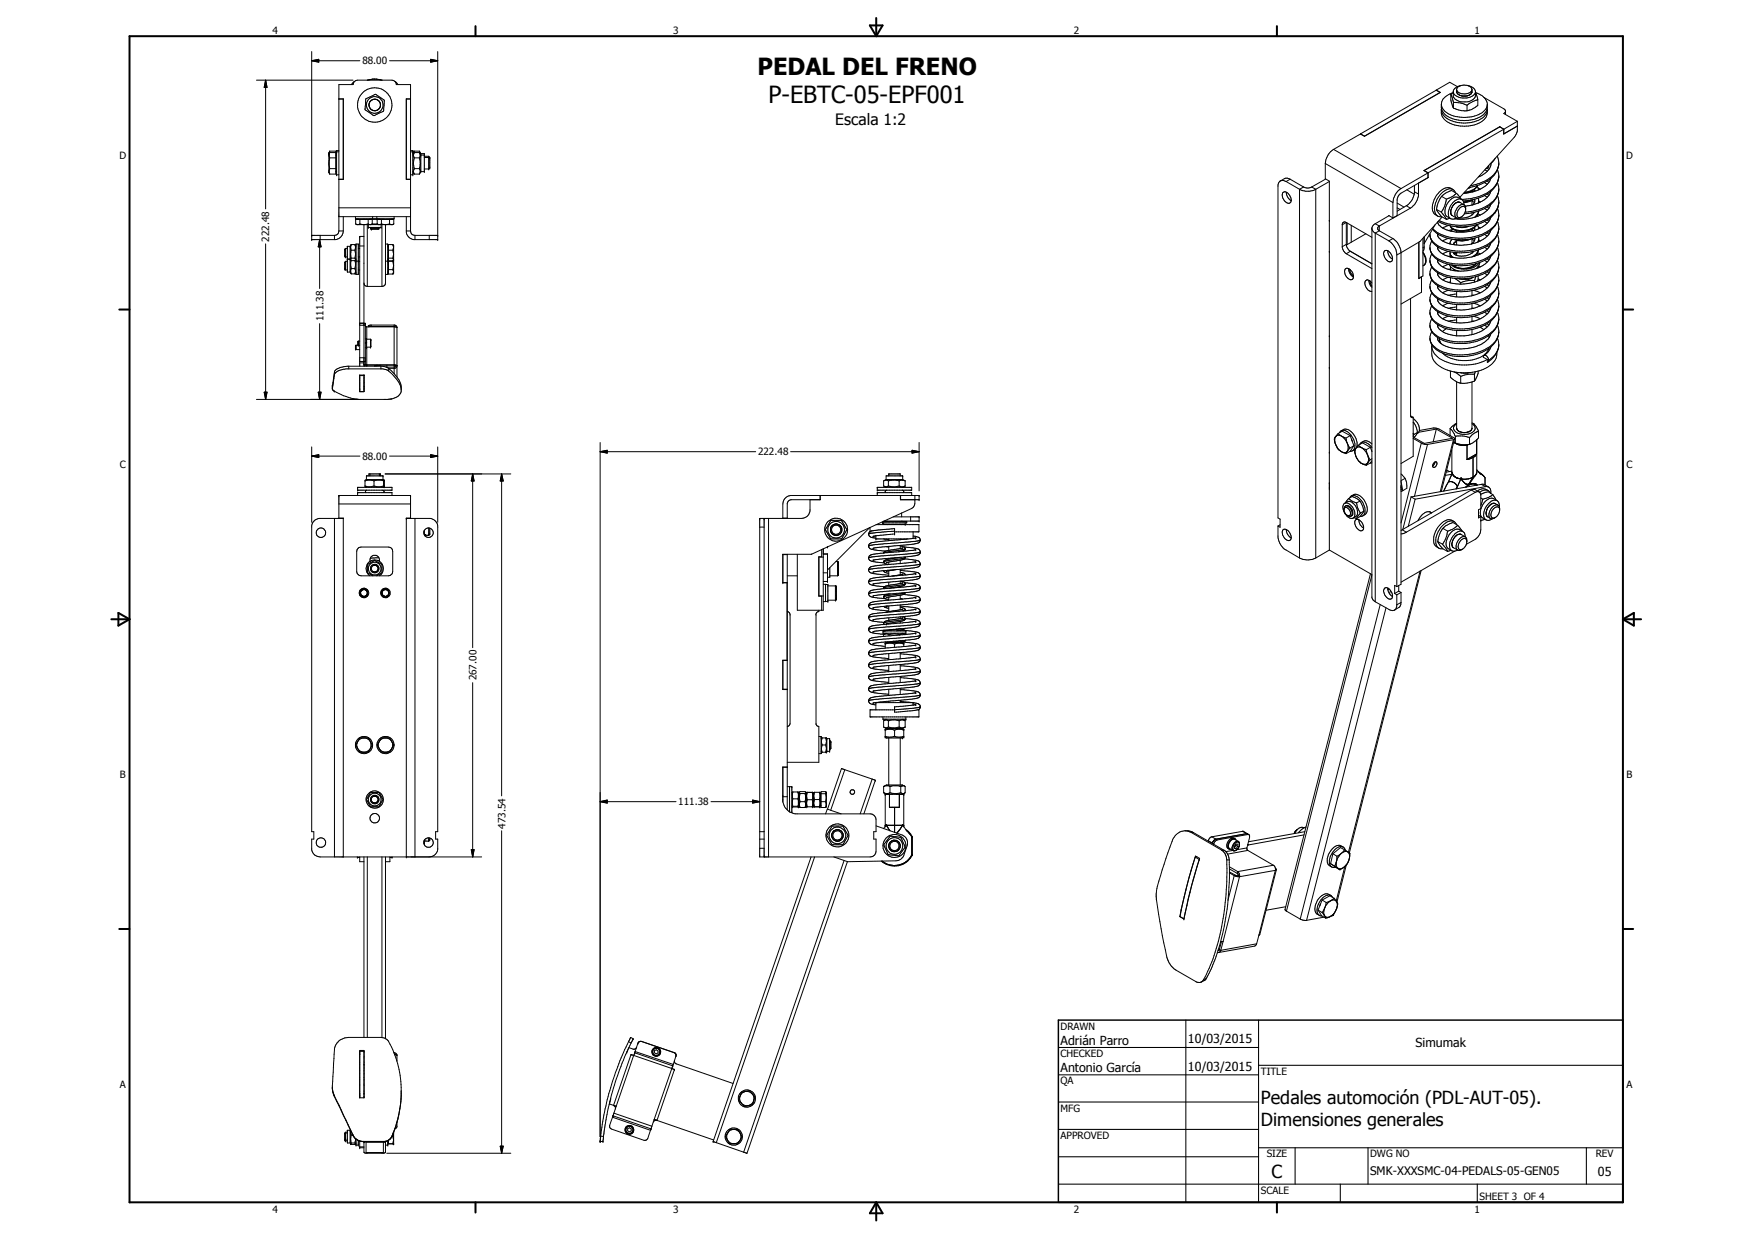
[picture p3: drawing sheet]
<svg xmlns="http://www.w3.org/2000/svg" width="420mm" height="297mm" viewBox="0 0 420 297" stroke-linecap="round" stroke-linejoin="round" font-family="sans-serif">
<defs><g id="words">
<g font-size="5.7">
<text x="181.7" y="18">PEDAL DEL FRENO</text>
<text x="184.3" y="24.8">P-EBTC-05-EPF001</text>
</g>
<g font-size="4.3">
<text x="302.4" y="264.8">Pedales automoción (PDL-AUT-05).</text>
<text x="302.4" y="269.9">Dimensiones generales</text>
<text x="304.9" y="282.4">C</text>
</g>
<text font-size="3.8" x="200.3" y="29.9">Escala 1:2</text>
<g font-size="3">
<text x="254.3" y="250.6">Adrián Parro</text>
<text x="284.9" y="250.1">10/03/2015</text>
<text x="339.5" y="251.1">Simumak</text>
<text x="254.3" y="257.1">Antonio García</text>
<text x="284.9" y="256.7">10/03/2015</text>
<text x="383.2" y="281.9">05</text>
</g>
<text font-size="2.8" x="328.6" y="281.8">SMK-XXXSMC-04-PEDALS-05-GEN05</text>
<g font-size="2.4">
<text x="65.4" y="8">4</text>
<text x="161.4" y="8">3</text>
<text x="257.5" y="8">2</text>
<text x="353.6" y="8">1</text>
<text x="86.9" y="15.5">88.00</text>
<text x="28.7" y="38">D</text>
<text x="390" y="38">D</text>
<text x="64.6" y="58" transform="rotate(-90 64.6 58)">222.48</text>
<text x="77.5" y="77" transform="rotate(-90 77.5 77)">111.38</text>
<text x="28.8" y="112.2">C</text>
<text x="86.9" y="110.2">88.00</text>
<text x="181.8" y="109.2">222.48</text>
<text x="390" y="112.2">C</text>
<text x="114.2" y="163.1" transform="rotate(-90 114.2 163.1)">267.00</text>
<text x="28.8" y="186.5">B</text>
<text x="390.1" y="186.5">B</text>
<text x="162.7" y="193.1">111.38</text>
<text x="121.2" y="198.6" transform="rotate(-90 121.2 198.6)">473.54</text>
<text x="254.3" y="246.8">DRAWN</text>
<text x="254.3" y="253.4">CHECKED</text>
<text x="302.4" y="257.7">TITLE</text>
<text x="28.8" y="260.7">A</text>
<text x="254.3" y="260">QA</text>
<text x="390" y="260.7">A</text>
<text x="254.3" y="266.5">MFG</text>
<text x="254.3" y="273.1">APPROVED</text>
<text x="303.8" y="277.5">SIZE</text>
<text x="328.6" y="277.5">DWG NO</text>
<text x="382.7" y="277.4">REV</text>
<text x="302.4" y="286.2">SCALE</text>
<text x="354.8" y="287.7">SHEET 3 OF 4</text>
<text x="65.4" y="290.7">4</text>
<text x="161.4" y="290.7">3</text>
<text x="257.5" y="290.7">2</text>
<text x="353.6" y="290.7">1</text>
</g>
</g></defs>
<g fill="none" stroke="#000" stroke-width=".24">
<path d="M61.5 19.2h23.2M63.7 19.2l.3 1.8h-.6zM63.7 19.2v30.9M74.7 14.6l1.7-.4v.7zM74.7 12.4v43.9M74.7 14.6h11.6M85 19.6l-.3 .7h-3.4v35.1M85 19.6l.8-.4h8.2l.7 .4M85 19.6l-.7 .7M89 19h1.8M89.4 19l-1.3 .2M89.9 19h.9"/>
<path d="M90.8 19l.8 .2M93.4 14.6h11.6M94.7 19.6l.3 .7h3.5v35.1M94.7 19.6l.8 .7M103.3 14.2l1.7 .4-1.7 .3zM105 12.4v43.9M78.9 36.6h.1M78.9 36.9h.1M78.9 36.6v4.8l.2 .3M78.9 39.5l.2 .9M78.9 37.4l.2 .4M79.1 36.2h1.4v5.5h-1.4"/>
<path d="M79.1 37.8h1.4M79.1 36.6h1.4M79.1 36.2l-.2 .5M79.1 36.2l-.2 .4M79.1 36.6l-.2 .5M79.1 37.8l-.2 1.1M79.1 36.6l-.2 .3M80.5 36.9h.2M80.5 37.2h.2M80.7 36.1h.1M80.7 36.1v5.8M80.7 36.1h.6"/>
<path d="M80.7 36.4h.6M81.3 23.7h1v19.3h-1M81.3 23.7h1M87.7 23.7l1.7-.8a.73 .73 0 0 1 1.2 .1l1.6 1-.1 1.3-.1 1.3-1.7 .8a.74 .74 0 0 1-1.2-.1l-1.6-1zM88.5 24.9v.7M88.5 25.6l.4 .6 .5 .3M88.5 25.5l.6 .8M88.7 24.4l-.2 .4M89.3 23.9a1.27 1.27 0 0 0-.8 1.4M89.3 26.4l.2 .1M89.4 23.9a1.28 1.28 0 0 1 1.6 .4M89.5 23.8l-.5 .3"/>
<path d="M89.6 26.5h.2M89.7 23.8h-.2M89.9 23.8h.3M90.4 23.9a1.37 1.37 0 0 1 .7 1.8M90.5 26.4l-.4 .1h-.7M90.7 26.2l-.7 .3M91 24.4l.2 .4-.1 .9M91 25.9l-.1 .2M91.1 25.7l-.4 .6M97.4 23.7h1.1M98.5 23.7h-1.1v19.3h1.1M98.5 36.1h.5"/>
<path d="M98.5 36.4h.5M99 36.1h.1M99 36.1v5.8M99.3 36.2l-.2 .7M99.3 36.2l-.3 .6M99.3 36.2h1.3M99.3 36.6l-.2 .6 .2 .6M99.3 37.8l-.2 1.4 .2 1.2M99.3 36.6l-.3 .6M99.3 37.8h1.3M99.3 36.6h1.3M100.6 37.8l.2 1.4-.2 1.2"/>
<path d="M100.6 36.2l.2 .7M100.6 36.6l.2 .6-.2 .6M100.6 36.2l.3 .6M100.6 36.6l.3 .6M100.9 37.2h.1M100.9 36.8h.9v4.3M100.9 36.8v4.3M100.9 37.2h.9M101.8 37.2h.1M101.8 37.5h1M101.8 37.8h1l.3 .2M102.8 37.5v3"/>
<path d="M102.8 37.5l.3 .2v2.6M317.8 39.2v3.6l1 .6v88.5M317.8 39.2l16.2 9.4M319.8 35.8l16.2 9.4M319.8 35.8a4.3 4.3 0 0 0-2 3.4M326.3 32.1l-6.5 3.7M326.3 32.1h.1M344.4 21.6l1 .6-18.2 10.4-.9-.5M344.4 21.6l-18.1 10.5M344.5 21.6l.9 .5-18.2 10.6-.9-.6M344.5 21.6h.1M345.6 25l.1 1"/>
<path d="M345.6 26.3a3.5 3.5 0 0 0 3.3 3.7 9.1 9.1 0 0 0 6.1-.7 2.82 2.82 0 0 0 1.7-3M345.7 26a4.2 4.2 0 0 0 3.6 2.7 8.2 8.2 0 0 0 6.1-.9l1-1 .2-.8M345.7 26a3.4 3.4 0 0 0 3 3.2 8.4 8.4 0 0 0 7.1-1.1 2.25 2.25 0 0 0 .8-2.1M347.9 22.6l.7 2M347.9 22.6v1.4l.7 1.9M348.5 22.2l-.6 .4M348.5 22.2a3.3 3.3 0 0 0-2.8 2.9 3.8 3.8 0 0 0 3.8 2.9 7.2 7.2 0 0 0 6.7-1.8 2.27 2.27 0 0 0-1.2-3.5l-1.1-.5M348.6 25.9l.6 .3a4.9 4.9 0 0 0 2.6 .3M348.6 24.6l1.6 .1 1.6 .5M348.6 24.6v1.3M349.3 21.5a2.14 2.14 0 0 0 2.8 .9l.5-.3 .4-.5M349.5 20.8l-1.8-1.1-3.2 1.9"/>
<path d="M349.5 22.4l.3 .3M349.8 22.7a2.69 2.69 0 0 0 2.5 .1l.2-.1M350.3 20.5a2.05 2.05 0 0 0-1.8 1.3l.1 1.5 .8 .7a4 4 0 0 0 3 .3 1.91 1.91 0 0 0 1.5-1.4v-.9M351.8 25.2v1.3M352 20.5l.8 .5 .2 .3v.8l-.2 .3M352 20.5a2.29 2.29 0 0 0-2.7 .8l.1 1 .4 .4M352.1 20.5a1.49 1.49 0 0 1 1.5 2.1 3.5 3.5 0 0 1-5-.2l-.1-.4M352.8 22.4l-.3 .3M353.9 22.1v.2M353.9 22.2h.1M353.9 22.3l.5 1.6M354.4 23.9v1.4a5.6 5.6 0 0 1-2.6 1.2"/>
<path d="M354.4 23.9l-1.3 .5-1.3 .8M355.9 23.4l4.9 2.8 .2 .4v.8M356.7 25l-.1 1M357 39.7v.3l-.7 .5M357 39.8l-.1 .1M357.6 39.2l-.1 .6-.5 .9M358.6 37.9l-1.3 1.5M359.1 37.4a3.9 3.9 0 0 1 .1 2.9M359.4 39.3l-.2 1M359.7 30.4l-18.2 10.5 1 .5M359.7 30.4h.1M359.7 30.4l.9 .6"/>
<path d="M360.6 31l-.9-.6-18.2 10.5M360.6 31v1.1l3.3-1.9-3.3 1.9M360.6 31l-18.1 10.4M361 26.7l-.4 .5 3.3 1.9M363.9 29.1v2.3l-.6 1.3-13.2 14.6M363.9 29.1l-3.3 1.9M63.7 58.5v37.3M74.7 56.4h.1M74.7 57.4h.1M74.7 56.4v1M74.7 56.4h5.5M76.7 57.4l.3 1.8h-.7z"/>
<path d="M76.7 57.4v11.8M76.8 56.4v1M78.9 41.2l.2 .5M79.1 40.4h1.4M79.1 40.4l-.2 .5M80.2 56.4v1M80.5 41.1h.2M80.7 41.9h.1M80.7 41.9h.6M81.3 55.4h1M81.3 55.4l-.3 .7-.8 .3M81.3 51.9h17.2"/>
<path d="M81.3 49.8h17.2M82.3 51.9v3.5M82.3 55.4a2.12 2.12 0 0 1-1.8 2h-5.8M82.9 59.6h.1M82.9 59.6v2M82.9 59.6l-.2 .1v1.7M82.9 59.6h.4M83.3 59.1h.1M83.3 59.1v6.1h.7M83.3 59.1h.7M84 59.1h.1M84 59.1v6.1"/>
<path d="M84.2 58.7l-.2 .4M84.2 60l-.1 .7 .1 1.2M84.2 60h.9M85.1 58.6l.1 .5-.1 .9M85.1 60l.1 .7-.1 1.2M85.1 58.6h-.9l-.1 .5 .1 .9M85.1 58.6l.3 .5M85.2 52.5h.1M85.2 51.9v.6M85.4 58.5h.5v7.3h-.5zM85.4 53.8h.3M85.8 52.5v.1"/>
<path d="M85.9 59.6h.4M86.3 56.7h.1M86.3 56.7v31.1M86.3 59h1M86.3 56.7h1M86.3 53.7l-.4 .1M86.3 53.7l.8 .1M86.3 52.6v1.1M87.3 53.8v34M88.1 53.8v14.9M88.3 52.6v1.1M88.3 53.7l.4 .1"/>
<path d="M88.3 53.7l-.8 .1M88.3 54.5h.1M88.3 53.8v.7M88.3 54.5h3.1M88.8 52.5v.1M88.8 54.7h.1M88.8 54.5v.2M88.8 54.7h2.1M88.8 54.7l.3 .2M89.1 54.9h.1M89.1 53.8h-.2M89.2 52.6h1.3"/>
<path d="M89.3 53.7h1.2M89.3 53.7l-.3 .1M89.4 51.9v.6M90.4 52.5h.1M90.4 51.9v.6M90.5 53.7l.2 .1M90.5 52.6h3.9v1.1l-.2 .1h-8.7l-.2-.1v-1.1h4v1.1M90.5 52.6v1.1M90.6 53.8h.2M90.9 54.7h.1M90.9 54.5v.2M90.9 54.7l-.2 .2h-1.6"/>
<path d="M91 52.5v.1M91.4 54.5h.1M91.4 53.8v.7M91.5 53.7l-.4 .1M91.5 53.7l.7 .1M91.5 52.6v1.1M91.6 53.8v14.9M92.4 53.8v14.1l-.3 .6-.5 .2M92.4 58.5h.6v7.3h-.6M93 59.1h.2M93.2 60h1M93.4 53.7l.4 .1"/>
<path d="M93.4 53.7l-.7 .1M93.4 52.6v1.1M93.9 52.5v.1M94.2 58.6h-1v7.1h1M94.2 58.6l.2 .7-.2 .7M94.2 58.6l.2 .2M94.2 60l.2 1-.2 .9M94.3 53.8h-.2M94.4 58.8h.1M94.4 58.8v6.6M94.5 51.9v.6h-9.3M97.4 51.9v3.8a2.1 2.1 0 0 0 1.8 1.7h5.8"/>
<path d="M97.4 55.4h1.1M98.5 55.4l.3 .7 .7 .3M98.5 41.9h.5M99 41.9h.1M99 41.1l.3 .6M99.3 40.4l-.2 .7 .2 .6M99.3 40.4h1.3M99.3 41.7h1.3M99.5 56.4v1M99.5 56.4h5.5M100.6 40.4l.2 .7-.2 .6M100.9 41.1h.1"/>
<path d="M100.9 41.1h.9M100.9 41.1l-.3 .6M101.8 41.1h.1M101.8 40.5h1M102.8 40.5h.1M102.9 56.4v1M103.1 40.3h.1M103.1 40.3l-.3 .2M105 56.4h.1M105 57.4h.1M105 56.4v1M307.7 46.1a1.47 1.47 0 0 1 1.9 1.3 .82 .82 0 0 1-.2 1.2 .82 .82 0 0 1-1.2-.3l-.6-1-.1-.6z"/>
<path d="M308.4 43.5a1.19 1.19 0 0 0-1.2-.2 1.19 1.19 0 0 0-.7 1.1v79.8l.5 .3v1.9l-.5-.3M308.4 43.5l3.2 1.9M308.5 46.1v.2a2.39 2.39 0 0 0 1.2 1.8M309.4 43l-.6-.3a2.21 2.21 0 0 0-1.8 .7M309.4 43l-1 .5M309.4 43l3.2 1.8M311.6 45.4v88.4M311.6 45.4l.6 .2a4.1 4.1 0 0 0 3.3-.2M312.6 44.8l-1 .6M312.6 44.8a1.97 1.97 0 0 0 2 0M314.6 44.8l.9 .6M315.5 45.4v88.4"/>
<path d="M317.9 42.9l-3.3 1.9M318.8 52.9h.1M318.8 43.5l-3.3 1.9M322.9 58.6l.1 .6 .8 1M322.9 58.6l-1 .5M322.9 53.3a.59 .59 0 0 0-1 .4v5.7l.3 .8 .7 .6M322.9 53.3v5.3M322.9 53.3l-1 .6M322.9 53.3l6.1 3.6M323.1 53.5v5.2M324.1 54v4.1M327.6 56l-4.7 2.8"/>
<path d="M329 54.9l.4 .7 .4 .3M329.8 55.9l3.3 1.8M329.8 55.9v88.4M329.8 53.6l-.4 .3-.4 .8v88.6l.3 .5 .5 .5M329.8 53.6l1 .6M330.8 55.3l3.2 1.9M330.8 54.2l-.4 .3v.5l.4 .3M330.8 55.3l-1 .6M330.8 54.2v1.1M333.1 57.7a4.4 4.4 0 0 1 1.9 3.1v79.8M333.1 51.7l.9 .5M333.2 51.7l-3.4 1.9"/>
<path d="M334 57.2a4.2 4.2 0 0 1 2 3.4M334 57.2l-.9 .5M334 48.6v3.6M335.1 48.7l1.6 1M335.1 49.8l.6 .4M336 45.2a4.3 4.3 0 0 0-2 3.4M337.3 49.3l-2.2 1.3M337.3 49.3l.9 .6M337.4 45.5l1.8 1.1M338.2 49.9l-7.4 4.3M339.2 44.4a5 5 0 0 1-.3 3 4.2 4.2 0 0 1-1.6 1.9M339.2 46l1 .5"/>
<path d="M340.2 43.9v2.9a4.5 4.5 0 0 1-2 3.1M340.3 58.1v8.7l.6-.4M341.2 57.1v9.1l-.9 .5M341.5 40.9h.1M341.5 56.8v2.7l-.3 .7M341.5 40.9l1 .5M341.5 59.2l-.3 .2M342.5 41.4v1.2l-6.5 3.7-.6 .6-.3 .9v3.9l-1.1 .5M342.5 41.4l-6.5 3.8M342.9 56a4 4 0 0 0 2.9 3.7l1.4 .5 1.6 .3M342.9 59.6a4.6 4.6 0 0 0 3.8 3.6 13.6 13.6 0 0 0 8-.2M343.4 57.8l-.5 1.1v.7"/>
<path d="M343.6 54.9l1.2 1.1M344.2 53.9l-2.7 4.5M344.5 50.2l1.2 1.7M344.5 50.2l1.1 .6M344.6 50.4v.1M344.8 56l.2 .9 1 .9M344.8 56l.2 .3M344.8 59.2l.2 .8 1 .9M344.9 53.1l1.8 .8 2.6 .5M345 56.3l1.8 .7 2.8 .5M345 53.1l-.2 .2a3.9 3.9 0 0 0 3.1 2.1l1.7 .3 3-.2a7.6 7.6 0 0 0 4-2M345 56.2l-.2 .1"/>
<path d="M345 59.3l-.2 .2M345.6 50.8l1.3 1.8M345.7 47.1l-.8 1.4-.4 1.7M345.7 47.1l1.2 .7M345.7 51.9l1.2 .7M345.9 52l-5.4 5.9-4.5 2.7M346 57.8l1.6 .7 1.8 .2M346.9 47.8l-.5 1.6-.8 1.4M347.4 57.1l-1.4 .7M347.4 54.1l-1.4 .6M347.7 52.3l-.8 .3M347.8 58.3l-.4 .1"/>
<path d="M348.3 51.7l1 .6M348.3 57.4l-.4 .4-.1 .7M348.3 55l-.9 .2M348.4 45.5a2.37 2.37 0 0 0-3.5 .9l-.2 .2a4.2 4.2 0 0 0-.8 4.6l.9 .6M348.5 45.5a2.73 2.73 0 0 0-3.3 1.4l-.6 1a3.1 3.1 0 0 0 .2 3.9l.9 .1M348.5 45.5l.5 .7M348.5 55l-.5 .4M348.9 58.1l-.3 .2 .2 .4M349.1 48.7a2.02 2.02 0 0 0-.8 3M349.3 46.4l1 1.3M349.3 46.4l-.8 .6-1.6 .8M349.3 46.4l-1.2-.7h-.2l-1.2 .6-1 .8"/>
<path d="M349.3 55.6h-.1M349.3 54.4h.1M349.3 55.3v.3M349.3 57.6v1.1M349.3 57.9l-.4 .2M349.3 58l-.4 .1M349.7 48.4l-.6 .3M349.8 48.4l1.3 .7M350 48.5l-.9 .2M350.6 47.8a1.97 1.97 0 0 0-1.9-.5 3.8 3.8 0 0 0-2 4.2l.2 .4 1 .5M351.1 49.1a1.23 1.23 0 0 0-.7-1.4 1.23 1.23 0 0 0-1.5 .4 3.8 3.8 0 0 0-1.4 4 1.19 1.19 0 0 0 1.7 .1M351.4 50.8l-.4 .7-1 .7"/>
<path d="M351.4 50.8l.1-1.1a.87 .87 0 0 0-.7-.7 .87 .87 0 0 0-.9 .4 2.12 2.12 0 0 0-.7 2.8l.4 .2 .8-.4M351.5 50a.75 .75 0 0 0-.7-.6 .75 .75 0 0 0-.8 .6 1.89 1.89 0 0 0-.4 2.1l.4 .1M351.9 57.4l-1.2 .2-1.1-.1M352.2 54.3l-1.4 .3-1.5-.2M352.8 44.8l-.7 .4M352.8 57.3a4.9 4.9 0 0 1-4 .1M352.8 58.5l-2.2 .3-1.2-.1M352.9 47.9l-1.9 .5M353 45.8v.2M353 48v1.1M353 51v.6M353 54.9v.5"/>
<path d="M353 57.2v1.2M353 57.3l.6 .4M353 55l.4 .3M353 48.2l.6 .4M353 51l-1.8 .3M353.4 55.2h.1M353.4 45.9h-.4l.2 .1M353.4 57.1l.3 .1M353.6 45.4l.1 .4M353.6 54.5l.1 .7M353.6 50.9a3.6 3.6 0 0 1-3.6 1.3M353.6 47.8l.1 .1"/>
<path d="M353.7 47.9l-.3-.1-.8 .5-1.5 .3M353.7 57.1l-.1 .7-.8 .7M353.7 47.9l-.1 .7-.4 .5M354.2 51.6l.2 .2M354.2 44.7l.3 .4M354.3 53.8l-.4 .6-.9 .5M354.3 53.8l-2.7 .6h-2.3M354.4 44.4a4.5 4.5 0 0 1-3.2 1.7M354.4 44.4l-2.1 .6M354.4 51.3l.6 .3M354.4 51.2l-.5 .8M354.5 57.8l-.1 .2"/>
<path d="M354.5 45.1l.1 .4M354.5 56.9a13.3 13.3 0 0 1-4.9 .6M354.5 45.1l.5 .2M354.5 47.5v1.1M354.5 56.8l.1 .8M354.5 57.9v.1M354.5 54.4l.5 .3M354.6 59.9l-.1 .3M354.6 54.9l-.4-1.1a5.2 5.2 0 0 1-5.4 1.2l-.7-.4-.3-.5a2.69 2.69 0 0 0 3 1.4l1.3-.2 .9-.4M354.6 50.6l-.3 .8-.7 .7M354.6 57.6l-.1 .3M354.6 57.4l-.1 .4"/>
<path d="M354.6 57.6l.4 .2M354.6 48.3l.4 .1M354.8 42.1l.2 .1M356 43.8l.7 .4M356 46.9l.7 .4M356 50l.7 .4M356 53.1l.7 .4M356 56.2l.7 .4M356 59.3l.7 .4M356.1 40.7l.6 .4M356.7 55.8l-2.2 1.1M356.7 58.9l.3 .4"/>
<path d="M356.7 55.8l.3 .4M356.7 52.7l.3 .4M356.7 49.6l.3 .4M356.7 46.5l.3 .4M356.7 43.4l.3 .4M356.7 40.3l.3 .4M357 40.7a6.6 6.6 0 0 1-2.5 1.8M357.5 45.9l-.9 1.5-1.3 .9-2.2 .8-1.7 .3M357.5 49a6 6 0 0 1-5.1 3.4l-1.4 .2-2.2-.1M357.5 58.3a6.1 6.1 0 0 1-5 3.4 11.5 11.5 0 0 1-4.1 0l-.5-.1M357.5 55.2a6 6 0 0 1-4.7 3.3M357.5 42.8l-.7 1.2a5.8 5.8 0 0 1-2.7 1.7l-3.1 .7a4.9 4.9 0 0 0 3.1-1.6l.3-.4"/>
<path d="M357.5 52.1l-.9 1.4M357.5 42.8l-1.2 .8-1.9 .8M357.5 55.2l-.8 .6M359.1 43.8a8.2 8.2 0 0 1-6.8 4.2l-1.4 .2M359.1 59.3a4.4 4.4 0 0 1-2.4 5.5l-1.7 .8-1.8 .6a15.6 15.6 0 0 1-5.2 .1 5.8 5.8 0 0 1-5-3.3l-.1-.3M359.1 43.8a4.3 4.3 0 0 1-2 5.3 11.6 11.6 0 0 1-5.7 1.7M359.1 40.7l.3 1.3v.8M359.1 46.9l.3 1.7M359.1 50l.3 1.4v.8M359.1 53.1a3.8 3.8 0 0 1 0 3.2M359.1 56.2l.3 1.4v.9M359.1 56.3a7.9 7.9 0 0 1-5.6 3.9l-2.2 .4-2.5-.1"/>
<path d="M359.1 53l-.5 1.1-1.1 1.1M359.1 59.3a7.1 7.1 0 0 1-4.4 3.7M359.2 40.3a5 5 0 0 1-1.7 2.2 11.8 11.8 0 0 1-4.8 2M359.2 40.3l-.5 1.2-1.2 1.3M359.4 58.5a7.4 7.4 0 0 1-5.8 4.4 10.8 10.8 0 0 1-9.9-1.8l-.6-.9-.2-.7M359.4 52.2a5.6 5.6 0 0 1-3.6 3.8l-1.3 .5a14.2 14.2 0 0 1-5.1 .6l-1.3-.2a7.6 7.6 0 0 1-4.5-2.1M359.4 52.2l-.3 .8M359.4 58.6l-.3 .7M359.4 42.7l-.3 1.1M359.4 54.9a6.4 6.4 0 0 1-4.7 4.6 12.6 12.6 0 0 1-10.6-1.1l-.8-1-.4-1M359.4 48.6a4.3 4.3 0 0 1-.9 2.3l-.2 .2a12 12 0 0 1-12.5 2.1l-.7-.3M359.4 42.4a5.6 5.6 0 0 1-3.6 4.3l-1.9 .7-3.4 .4"/>
<path d="M359.4 48.6a6.3 6.3 0 0 1-4.5 5l-.6 .2M359.4 45.5a6.5 6.5 0 0 1-5 5.2l-1.4 .3M359.4 51.6v.6M359.4 57.9v.7M76.7 77.6v18.2M82.7 61.4h.1M82.7 64.5h.1M82.7 61.4l.2 .2M82.7 64.5l.2 .2M82.9 61.6h.1M82.9 62.7v2M82.9 62.7l-.2 .2v1.6"/>
<path d="M82.9 61.6h.4M82.9 62.7h.4M82.9 64.7h.4M83.3 62.1h.1M83.3 62.1h.7M84 62.1h.1M84 62.1l.1 .3M84 65.2l.2 .4M84.1 62.4l.1 .1M84.2 61.9l-.1 .5M84.2 62.5l-.1 .5 .1 1.4M84.2 64.4l-.1 .5 .1 .8h.9"/>
<path d="M84.2 61.9h.9M84.2 62.5h.9M84.2 64.4h.9M85.1 61.9l.1 .5M85.1 62.5l.1 .5-.1 1.4M85.1 64.4l.1 .5-.1 .8M85.2 62.4l-.1 .1M85.3 62.1h.1M85.4 62.6h.1M85.4 62.6h.5M85.4 62.1l-.2 .3M85.4 65.2l-.3 .5"/>
<path d="M85.9 62.6h.1M85.9 61.6h.4M85.9 62.7h.4M85.9 64.7h.4M86.3 77.5h.1M86.3 77.5h1.3v9.9M86.3 77.5h1M86.3 78h1.3M87.3 77.5h.1M87.3 67.9l.3 .6 .5 .2M87.6 78.2l.2 .2h7M88 78.4v2.9"/>
<path d="M88.1 68.7h3.5M88.3 78.4l.1-.3 .4-.2h5.8l.6 .4v12.1M88.4 78.4h6.4M89 77.9v.4M92.4 62.6h.6M93 62.6h.1M93 62.1h.2M93 65.2h.2M93 62.2h.2M93.2 61.9h1M93.2 64.6h1M93.2 62.7h1"/>
<path d="M94.2 61.9l.1 .4M94.2 62.7l.2 1-.2 .9M94.2 64.6l.2 .6-.2 .5M94.3 62.3v.1M94.3 62.4l-.1 .3M94.4 62.3h.1M94.4 65.4h.1M94.4 62.3l-.2 .2h-1M94.4 65.4l-.2 .3M94.5 77.9v11.7M94.8 78.4l.4 .1M318.8 60.3h.1"/>
<path d="M322.7 64.4a1.14 1.14 0 0 1 1.4 .6 1.42 1.42 0 0 1 .2 2 1.82 1.82 0 0 1-1.6-2.6zM322.9 60.8l6.1 3.6M323.4 64.4l.3 1 .9 1M323.7 64.6l.2 .8 .7 .7M323.8 60.2l5.2 3M323.8 60.2l-.9 .6M328.3 67.2a2.3 2.3 0 0 0 .7 1.7M328.6 67.4v.5l.4 .7M329 67.9a.98 .98 0 0 0-1.6-.5 1.97 1.97 0 0 0 1.6 2.4M332.1 60.1a1.59 1.59 0 0 1 1.8 1.6 .72 .72 0 0 1-.2 1 .72 .72 0 0 1-1-.2 1.83 1.83 0 0 1-.6-2.4zM332.8 60.1a2.41 2.41 0 0 0 1.2 2M336 60.6v79.5l-1 .5"/>
<path d="M336 60.6l-1 .5M338.3 71.6v28.2l.3 .3 .3-.1M340.8 66.3l.1 .1M340.9 66.4v3.7l-4.9 2.8M341.2 60.6a2.94 2.94 0 0 1 .5 2.8M341.2 60.5l.2 .2a2.49 2.49 0 0 1 .3 2.7M341.7 63.4l-.5 .4M342.9 72a4.7 4.7 0 0 0 3.8 3.6l1.2 .3 2.3 .3 3.2-.4M342.9 65.8l.1 .3a5.3 5.3 0 0 0 4.5 3.5l3.1 .3 2.8-.3M343.4 73.3a3.5 3.5 0 0 0 2.2 5 12.4 12.4 0 0 0 11-.7M343.4 60.9l-.5 1.1v.7M343.4 64l-.5 1.2v.6"/>
<path d="M343.4 67.1a3.5 3.5 0 0 0 2.2 5 11.2 11.2 0 0 0 6 .9l1.8-.3M343.4 70.2l-.5 1.2v.6M343.4 76.4a3.4 3.4 0 0 0 1.8 4.8M343.4 79.5l-.5 1.2v.6M344.8 65.4a2 2 0 0 0 1.2 1.7M344.8 62.3l.1 .7a4.7 4.7 0 0 0 2.5 1.6M344.8 68.5a2.48 2.48 0 0 0 2.1 2.1l.5 .2M344.8 71.6a2.23 2.23 0 0 0 1.6 1.9l1 .4M344.8 74.7a2.12 2.12 0 0 0 1.2 1.8M344.8 77.8a2.5 2.5 0 0 0 2.1 2.1l2.5 .6M345 62.4l-.2 .2M345 65.5l-.2 .2"/>
<path d="M345 68.6l-.2 .2M345 71.8l-.2 .1M345 74.8l-.2 .2M345 78l-.2 .1M346 60.9l1.9 .7M346 76.5l1.6 .6 1.7 .3M346.9 78.8l-1 .7M347.4 66.5l-1.4 .6M347.4 69.6l-1.4 .6M347.4 63.4l-1.4 .6M347.4 60.2l-1.4 .7M347.4 75.8l-1.4 .6"/>
<path d="M347.4 72.7l-1.4 .6M347.4 73.9l2 .4M347.4 70.8l2 .4M347.4 64.6l.5 .1M347.5 63.4l.8 1 .9 .4M347.8 60.8l.2 .5 .6 .5M347.8 60.4v.6l.2 .4M347.8 63.9l.1 .8M347.8 66.6v1.2M347.8 64.5l-.4 .1M347.8 67.6l-.4 .1M347.9 64.7l.9 .2"/>
<path d="M347.9 61.3l-.5 .2M348 61.4l-.2 .2M348 61.4l.3 .3M348.1 61.5l-.2 .1M348.6 64.6l.1 .2M348.7 60.8l.1 .1M348.7 64.8h.5M348.7 64.8v.1M348.7 60.5v.3M348.8 63.8l-.4-.2 1 .5M348.9 66.8l1.4 1M348.9 63.9l.5 .2"/>
<path d="M349 60.7l.3-.1v.6M349 60.7l-.3 .1M349 60.7l-.3 .2M349 60.7l.3 .2M349.2 64.8l.6 .2M349.3 69.9v1.3M349.3 73v1.3M349.3 76.1v1.3M349.3 79.2v1.3M349.3 70.5l-1.9 .3M349.3 73.6l-1.9 .3M349.3 76.7l-1.9 .3"/>
<path d="M349.4 64.1l.4 .1M349.8 66.8l2.3 .2M350.3 67.8v.3M352.1 66.7v.3M353 60.3v.4M353 69.6v1.3M353 72.8v1.2M353 75.9v1.2M353 79v1.2M353 70.7l.4 .1M353 73.8l.4 .1M353 77h.4"/>
<path d="M353.2 66.5l-1.1 .5M353.4 75.8l1.6 .6M353.4 72.7l1.6 .6M353.4 69.6l1.6 .6M353.4 60.2a3.8 3.8 0 0 1-4.6 .7M353.6 61.4h.1M353.6 67.3v.3M353.6 67.3l-1.3-.1-2 .6M353.9 66.3l-.3 1M354 63.2a4.8 4.8 0 0 1-3.8 1.1h-.2M354.1 63.2a3.2 3.2 0 0 1-2.3 1.2l-2.4-.3M354.2 60.7l-.7 .8"/>
<path d="M354.2 60.7l.3 .4M354.3 60.6l-.1 .1M354.3 60.6l.7 .3M354.5 63.9h.1M354.5 66.8l.5 .3M354.5 63.9v.3M354.5 66.2l-.1 1.2M354.5 60.2l-.6 .8-.9 .6M354.5 60.1l-.2 .5M354.6 63.8l.4 .2M354.7 63a4.8 4.8 0 0 1-5.3 1.3l-.6-.2-.7-.6M354.9 62.9l-.4 1-.6 .5"/>
<path d="M354.9 78.4l1 .6M356 62.4l.7 .4M356 65.5l.7 .4M356 68.6l.7 .4M356 71.8l.7 .3M356 74.8l.7 .4M356 78l.7 .4M356.6 68.2l-1.1 .7-2.1 .7M356.7 71.4l.3 .4M356.7 77.6l.3 .4M356.7 74.5l.3 .3M356.7 68.2l.3 .4"/>
<path d="M356.7 65.2l.3 .3M356.7 62l.3 .4M357 78a8.5 8.5 0 0 1-5.8 2.5h-1.8M357 71.8a9.2 9.2 0 0 1-7.6 2.5M357.5 73.8a5.4 5.4 0 0 1-3.5 3l-2.1 .5-2.6 .1M357.5 67.6a5.3 5.3 0 0 1-3.5 3 11 11 0 0 1-4.6 .6M357.5 61.4v.2a5.1 5.1 0 0 1-3.5 2.8l-2.4 .5h-2.8M357.5 70.7l-.5 1.1M357.5 77l-.5 1M357.5 64.5a6.1 6.1 0 0 1-4.7 3.3 10.6 10.6 0 0 1-5.2 0l-1.6-.7M359 65.8l-.2 .3a5.7 5.7 0 0 1-2.2 2.1M359.1 65.5l-.2 .2"/>
<path d="M359.1 71.8a3.9 3.9 0 0 1-1.1 4.4 11.8 11.8 0 0 1-6.8 2.7h-1.6a8.3 8.3 0 0 1-6.2-2.6l-.5-1.2M359.1 62.4a4.2 4.2 0 0 1-2.1 5.3 12.8 12.8 0 0 1-12.5 .4 3.5 3.5 0 0 1-1.6-2.4M359.1 65.5a4 4 0 0 1-1.1 4.5 8.6 8.6 0 0 1-3.7 2.1l-2.3 .5h-2.8a8.1 8.1 0 0 1-5.9-2.7l-.4-1.1M359.1 68.6l.3 1v1.1M359.1 74.8l.3 1.4-.1 1.2M359.1 78a3.8 3.8 0 0 1-1.1 4.5 11.7 11.7 0 0 1-7.2 2.6h-1.2a8 8 0 0 1-6.3-2.8l-.2-.4M359.1 74.8l-1.2 1.8-1.3 1M359.2 77.6a6.3 6.3 0 0 1-3.7 3.7 13.8 13.8 0 0 1-4.4 1l-3.2-.1-1.6-.5-1.1-.5M359.4 70.7a5.1 5.1 0 0 1-2.1 3.3l-1.8 1.1-2.1 .7M359.4 70.4a5.9 5.9 0 0 1-4.4 4.5l-3 .8h-2.4a8.9 8.9 0 0 1-6-2.3l-.5-.8-.2-.6M359.4 76.5a5.8 5.8 0 0 1-4.4 4.7l-2.2 .6-3.2 .2a8.2 8.2 0 0 1-6.3-2.8l-.4-1.1M359.4 61a5.9 5.9 0 0 1-4.3 4.9 11.7 11.7 0 0 1-10.8-.8l-1-1.3-.4-1.1"/>
<path d="M359.4 64.1l-.3 1.3M359.4 67.2a5.7 5.7 0 0 1-3.9 4.8l-2.1 .7M359.4 73.4l-.3 1.4M359.4 79.7a5.8 5.8 0 0 1-3.9 4.7 12.7 12.7 0 0 1-9.6 .3M63.4 94h.6l-.3 1.8zM76.3 94h.7l-.3 1.8zM80 93.7h.1M80.2 93.8h.1M80.2 93.8a16.2 16.2 0 0 0 4.5 1.8l1.2 .2M80.2 89.2l-.5 3.3v.8l.5 .5M83.6 87.8v.6M85.2 83.7h.1"/>
<path d="M85.2 83.7l.2 .1M85.4 82.8v1M85.4 82.8l-.2 .9M85.4 83.8h.9M85.4 82.8h.5M85.9 82.8h.1M85.9 81.8h.1M85.9 81.8v1M85.9 82.8h.4M85.9 81.8h.4M86.3 93.3h.1M86.3 89.9h1v4h-1z"/>
<path d="M86.3 87h1M86.3 86.7h1.3M86.3 85.8h1.3M86.3 90h1M87.3 93.3h.1M87.3 90v.1M87.3 91.6v.1M87.3 92.8h.1M87.3 92.7v.1M87.3 87.4h.1M87.4 87.5l7.4 .1M87.4 87.5l-.1-.1 7.3 .1 .6 .1h-.4"/>
<path d="M87.4 87.5v.3M87.6 81.2h.3M87.6 83.4h.3M87.8 87.5v.3M87.9 82h.1M87.9 81.2h.1M87.9 83.4h.1M87.9 81.2v2.2M87.9 81.3h.9M87.9 82l-.1 .1M87.9 82l-.3 .2M87.9 82.1l-.3 .2"/>
<path d="M88 83.2v4.3M88 87.5v.3M88.8 83.2h.1M88.8 81.3v1.9M88.8 81.3l.1 1.9h-1M88.9 81.4h.1M89.9 87.7v.1M90.5 87.5l-.6 .2M91.3 87.5l-1.4 .2M91.3 87.8v.6M92.6 88l-1-.2h-8.3a3.9 3.9 0 0 0-3.1 1.3l-.5 4M92.6 88l.6 .3"/>
<path d="M92.8 87.5v.5M93.2 88.3v.6M93.2 88.9a8.9 8.9 0 0 1 2.9 3.9l.1 .4M93.2 88.3l1.3 1.3M93.2 88.9l-1.3-.5h-8.9l-1.8 .5-1 .8M94.5 89.6l.8 .9 .7 1.4 .2 2a3.2 3.2 0 0 1-3.1 1.8l-31.6 .1M94.8 87.6l-.2 .4h-2M95.2 87.8l-.4 .5h-1.6M318.8 88.2h.1M318.8 80.6h.1M338.3 99.7l.6 .3M342.9 81.3l.2 .6"/>
<path d="M343.1 81.9a4.7 4.7 0 0 0 2.8 2.8M343.4 83a5.9 5.9 0 0 0 .3 3.2 8.8 8.8 0 0 0 7.7 3.2 9.1 9.1 0 0 0 7.1-2.9l.3-.6 .2-1.4M343.4 82.7a4 4 0 0 0 3.1 3.9 12.4 12.4 0 0 0 10.2-.4M344.8 80.9a1.59 1.59 0 0 0 .8 1.5M345.2 81.2v.8M345.2 81.4l.4 1M347.8 88.9v1.6l1.5 1M348.8 89.2l1.5 1M349.3 91.5v11.2a2.27 2.27 0 0 0 3.4 .6l.3-.5v-11.2M349.3 91.5l1 .4M350.1 89.3l.8 .2 1.5-.2M350.3 90.2v1.7"/>
<path d="M351.6 82.3h-.3M351.8 89.4v.1M353.6 91.4h-.2a6.8 6.8 0 0 1-3.1 .5M353.6 89.7h-1.3l-2 .5M353.6 89.7v1.7M353.8 89.1l-.2 .6M354.5 88.9l-.2 1.2-.7 1.3M356.7 86.2l-1-.6 .1-.3a.6 .6 0 0 1 .6-.1 .6 .6 0 0 1 .4 .5l.2 .7M357 80.4l.1 .5M357 86.4l-.1 .3M357.1 83.5a5.6 5.6 0 0 1-5.4 2.9 8.2 8.2 0 0 1-5.8-1.7M357.5 80.1a5.7 5.7 0 0 1-4.7 3.3l-.9 .2h-2.5l-1.8-.3-2-.9"/>
<path d="M357.5 83.2a3.6 3.6 0 0 1-1.6 2M359.1 81.1l.3 1.5M359.4 82.6a5.2 5.2 0 0 1-2.7 4.3v-.7M359.4 82.6a4.3 4.3 0 0 1-1.4 3l-1 .8M74.7 109.3l1.7-.3v.7zM74.7 107.1v18.1M74.7 109.3h11.6M81.3 118.8h.1M81.3 118.8v5.5M81.3 118.8h17.2M85.8 116.8h.1M85.8 117.5h.1"/>
<path d="M85.8 118.1h.1M85.8 116.8h8.2v.7h-8.2M85.8 118.1h8.2v.7M85.8 116.8v.7M85.8 118.1v.7M87.5 115.3l.8-.2 1.4 .2M87.5 116.5l.1 .2M87.5 116.5a2.69 2.69 0 0 0 2.2 0M87.5 115.3v1.2M87.6 115.1h.1M87.6 115.1l-.1 .2M87.6 116.7h.1"/>
<path d="M87.6 116.7l.3 .1M87.9 115h4M87.9 115l-.3 .1M88 117.5l-.3 .3v.3M88.5 114.1v-.5h2.8v.5M88.7 113.6v.2M88.7 113.9v.2M89.7 115.3l.9-.2 1.4 .2M89.7 116.5a3.1 3.1 0 0 0 2.3 0M89.7 115.3v1.2M91 113.6v.2M91 113.9v.2"/>
<path d="M91.8 117.5l.3 .3-.1 .3M91.9 114.1h.1M91.9 115h.1M91.9 114.1h-4v.9M91.9 114.1v.9M91.9 115l.2 .1M92 116.5v.1M92 115.3v1.2M92 116.6h.1M92 116.6l.1 .1M92.1 115.1l-.1 .2M92.1 115.1h.1"/>
<path d="M92.1 116.7h.1M92.1 115.1v1.5M92.1 116.7l-.2 .1M92.1 116.6h.1M92.1 116.6v.1M92.4 113.6h30.1M93.4 109.3h11.6M98.5 118.8h.1M98.5 118.8v5.5M103.3 109l1.7 .3-1.7 .4zM105 107.1v18.1M113.4 113.6l.3 1.7h-.7z"/>
<path d="M113.4 113.6v41.7M120.3 113.6l.4 1.7h-.7zM120.3 113.6v77.2M143.9 108.3l1.7-.4v.7zM143.9 106.1v166.4M143.9 108.3h37.3M189.6 108.3h30.8M194.3 119.8v2.7a2.05 2.05 0 0 1-2.1 1.8h-10M196.7 118.8v1M196.7 118.8v1h-7.1l-.3 .2-.5 .6v3.7M210.4 116.8h.1M210.4 117.5h.1"/>
<path d="M210.4 118.1h.1M210.4 116.8h8.2v.7h-8.2M210.4 118.1h8.2v.7M210.4 116.8v.7M210.4 118.1v.7M212 116.6l.5 .2M212.5 115h4M212.5 115l-.5 .2M212.6 117.5l-.3 .2v.4M213.1 115.3a.86 .86 0 0 0-1.2 0v1.2l.2 .1M213.1 115.3a3.8 3.8 0 0 1 2.5 0M213.1 116.5l-.5 .2-.5-.1"/>
<path d="M213.1 116.5a3.8 3.8 0 0 0 2.5 0M213.1 115.3v1.2M213.1 113.6h.1M213.1 113.6h2.8v.5M213.1 113.6v.5M215.6 116.5l.6 .2h.5M215.6 115.3v1.2M215.9 118.8v1h4.5M216.4 117.5l.3 .2v.4M216.5 114.1h.1M216.5 115h.1M216.5 114.1h-4v.9"/>
<path d="M216.5 114.1v.9M216.5 115l.5 .2M216.9 116.6h.1M217 115.2l-.8-.1-.6 .2M217 115.2v1.4M217 116.6l-.5 .2M218.7 107.9l1.7 .4-1.7 .3zM219.4 118.8l-.1 2.3-.3 .6-.4 .2-24 11h-6.9v6.8M220.4 118.8h.1M220.4 119.8h.1M220.4 118.8h-30.8a2.09 2.09 0 0 0-1.9 2v3.5M220.4 106.1v11.6"/>
<path d="M220.4 118.8v1M318.8 108.5h.1M318.8 115.7h.1M320.2 106.3l.5 1.1M320.2 104.8a2.17 2.17 0 0 0 .4 2.3l.1 .3M320.2 104.8l-.1 1.2M320.3 104.7l-.1 .1M320.7 107.4l.6 .6M320.7 107.4l.8 .8 1.3 .6M320.9 103.9l-.6 .8M320.9 103.9l.6 .5M320.9 103.9l1-.5 1.9 1"/>
<path d="M321.2 103.8a1.18 1.18 0 0 1 1.9-.3 4 4 0 0 1 1.7 4.1l-.4 .5M321.5 104.4l-.6-.1-.6 .4M321.5 104.4l1.3 .6M321.6 103.3a2 2 0 0 1 3.1 1 3.2 3.2 0 0 1 .6 3M321.7 104.6a3.1 3.1 0 0 1 1.4 3.6M321.7 108.3l.6 .2 .7-.2M322.8 105l.2 1 .7 1.4M323 108.3l-.2 .5M323.5 119.5l-.8 1.1M323.5 119.5l1 .8 .8 .3M323.5 119.5l.8-.5a3.7 3.7 0 0 1 2.8 3.6l-.8 1.1-1 .6M323.7 107.4l-.7 .9"/>
<path d="M323.8 104.4l.9 2.4M323.8 104.4l-1 .6M324.1 118.9a2.33 2.33 0 0 1 2.6 1.4 2.94 2.94 0 0 1 .2 3.3l-.7 .2M324.1 118.9a2.14 2.14 0 0 1 3.1 1 2.59 2.59 0 0 1 .1 3.5l-.5 .3M324.1 118.9l-.4 .5M324.1 105.3l.2 .5M324.4 108.1l-.6 .1M324.7 106.8l-.9 1.4-1 .6M324.7 106.8l-1 .6M325 108.8l.1 .3M325.1 107.7l-.2 .8M325.1 107.6l-.7 .5"/>
<path d="M325.1 107.7l-.2 .4 .2 1M325.1 109.1l.2 .5M325.2 107.5l-.1 .2M325.3 109.6l.7 1.1M325.3 109.6l1 1.4M325.3 107.3l-.1 .2M325.4 107.2h.9M325.8 106.7l-.6 .8M325.8 106.7l.5 .5M325.8 106.7l1-.5 1.8 1M326.1 106.6a1.43 1.43 0 0 1 2.3 0l.6 .7M326.2 110.8l.1 .2"/>
<path d="M326.3 107.2l.5 .3M326.3 111l.3 .1M326.5 106.1a1.75 1.75 0 0 1 2.5 .3M326.6 111.1l1 .4M326.6 111.1l.8 .2 .5-.2M326.8 107.5l1.2 1.6M326.8 107.5l.8 .3M327.6 107.8l.3 1M327.9 111.1l-.3 .4M328 109.1l.6 1.1M328 109.1l.2 .8-.2 1.1M328 111l-.1 .1"/>
<path d="M328.6 110.2l-.6 .8M328.6 111l-1 .5M328.6 107.2l.4 1M328.6 107.2l-1 .6M329 111h-.4M329 110.5l-.4 .5M329 110l-.4 .2M336 113.6l1 1.1M336 115.4l.4 2.2M336 116.6v.4M336 116.8l.1 .5M336.1 117.3l-.1 .1"/>
<path d="M336.1 117.3l-.1 .2M336.4 117.6l-.4 .3M337 114.7l.3 1.1 .1 1.3-1 .5M337 114.7l-1 .5M338.4 119.1l1 .6M338.4 119.1l-2 7.9M338.9 101.2l.1 .1M338.9 100v9.4l-2.9 1.7M338.9 103.9v.8M338.9 100.4a2.72 2.72 0 0 1 1.3 3.2M338.9 103.8l.2 .3M339 101.3l.6 1.1 .3 1.3"/>
<path d="M339 101.3h-.1M339.1 104.9l-.2 .2 2 1.1M339.1 104.1l-.1 .3M339.4 119.7l-1.7 6.5M339.9 103.8h.1M339.9 103.7l-.8 1.2M339.9 103.7l-.8 .4M340.2 103.6l-.4 .3M340.4 103.2l3.3-.6 .8 .1 4 2.2a.28 .28 0 0 1 .3 .2 .28 .28 0 0 1-.2 .3M340.9 106.2l.8 .4h.6M340.9 106.2l-4.9 19.2M342.3 106.6l-3.1 12.4"/>
<path d="M343.8 111l.5-.3a.75 .75 0 0 1 .2 .8 .75 .75 0 0 1-.7 .6l-.2-.3zM344.1 110.8l-.1 .4-.4 .5M344.5 102.9l-.8 3.1M344.5 102.9l3.8 2.2-6.7 1.2-2.5-1.4M344.5 102.9l-4.3 .7M347 112.7l.6 .4M347.4 115.5a1.87 1.87 0 0 1 2.1 1.2M347.4 115.5l-1.2 2.2M347.8 102.7l.5 .6 .7 1.3M347.8 102.7v1.7M348.2 107.8l.1 5.7M348.2 112.9l-1.4 .3"/>
<path d="M348.2 113.7l-1.6 .3M348.4 113.8l.2 .2M348.4 113.8l-.1-.4-.9 2.1M348.6 114l1.2 .7M348.6 114l.2 .3M348.6 105.4l-3.2 12.5M348.6 105.4l-6.3 1.2M348.6 106l.3 .2M348.7 105.9l.2 .3M348.7 114.2l.5 .3M348.8 114.2l.1 .1M348.8 105.2l-3.2 12.7"/>
<path d="M348.9 106.2l.2 .1a4.2 4.2 0 0 0 2.7 .5M348.9 106.2h.1M348.9 114.3l.3 .2M349 104.6l1.7-.1 1.7 .4M349 106.2l1.3 .4h1.9M349 104.6v1.6M349.2 114.5l.6 .2M349.2 114.5l.8 .3M349.3 101.6a1.13 1.13 0 0 0-.7 1.1 1.13 1.13 0 0 0 .8 1.1 3.2 3.2 0 0 0 4.4-1l-.2-.8-.6-.4M349.3 101.5l-1.5 1.2M349.5 116.7l-.3 .5M349.8 114.7l.2 .1"/>
<path d="M350.4 114.6l-.9 2.1M350.4 114.6l-.4 .2M350.4 114.8l1 1.2 .8 .1M350.4 114.6v.2M351.5 116.8l.6-.4zM351.8 106.8v3.4M352.2 106.6l-.4 .2M352.2 106.6h.2M352.3 116.2l-.3 .2M352.4 104.9v1.7M352.6 115.7h.1M352.6 115.7l-.4 .4"/>
<path d="M352.8 116l-.8 .4M352.8 116l-.3 .1M352.8 117.5l-16.5 9.5M352.8 117.5l.7-.2 1.2 .6M352.8 117.5l1 .5M353 101.4l.6 .3 1 1.7M353.3 114.4l-1.2 .4h-1.7M353.3 109.6v4.8M353.3 114.4l-1.1 1.7M353.3 115.9l.6 .1M353.3 115.9l-.5 .1M353.3 114.3h.1"/>
<path d="M353.8 118a.8 .8 0 0 1 .9-.1 .8 .8 0 0 1 .4 .9v3.1l-.5 .3v2l.5-.3M353.8 118l-16.5 9.6M353.9 113.8l-1.3 1.9M353.9 116l.4 .3M353.9 116l.2 .2M354.1 108.8l-.1 .2a2.7 2.7 0 0 1-2.2 1.2M354.1 105.5v3.3M354.1 108.8l-2.3 1.4M354.1 116.3a1.56 1.56 0 0 0-2 .1M354.1 105.4v8l-.2 .5-.6 .5M354.1 112.6l2 2v1.7M354.5 113.1l1.3 1.1"/>
<path d="M354.6 103.4v1.6l-1.4 1.2-.8 .4M354.6 103.4l-1.4 .7-.8 .8M355.1 118.5l1.8-.6 1.1 .7M355.1 119.4l.5 .3M355.2 116.1h.6l1.2 .7M355.2 116.1l1 .6M355.2 116.1l-16.8 3M355.6 119.7l-.5 1.5M356.2 116.7a1.18 1.18 0 0 1 1.3 1.6 1.67 1.67 0 0 0-2.7-.3M356.2 116.7l-16.8 3M356.9 117.6a1.94 1.94 0 0 0-2.6 .1M358 118.6l-1 .7-1.4 .4"/>
<path d="M358 118.6l.8 1.3M80.2 124.3v81.1M81.3 124.2h1v81.2M81.3 120.8h17.2M82.3 124.3h-5.8a2.04 2.04 0 0 0-1.8 1.8v73.3h.6v1.8h-.6v2.4a1.98 1.98 0 0 0 2.1 1.8h38.7M85.9 131.4l.7-.3h6.5l.6 .2 .3 .3 .2 .6v4.8a1.03 1.03 0 0 1-1.1 1h-6.5l-.6-.2-.4-.4-.1-.4v-4.8zM88.7 138a2.08 2.08 0 0 1-.4-3.1 2.08 2.08 0 0 1 3.1 0 2.08 2.08 0 0 1-.4 3.1M88.7 134.5h.1M88.8 133.9a1.17 1.17 0 0 1 1.5-.7 1.17 1.17 0 0 1 .7 1.4M88.8 133.9l-.1 .7M89.4 138l-1.3-.7 .1-2 1.7-1 1.7 1v2l-1.3 .7M89.4 137l.1 .1"/>
<path d="M89.6 135.6h-.2M89.7 135.5l.5 .1 .4 .3v.8l-.4 .4a.83 .83 0 0 1-1-.4 .83 .83 0 0 1 .2-1.1M89.8 135.5l-.4 .1M90 135.5l.3 .1M90.6 135.9a.85 .85 0 0 1-.1 1 .85 .85 0 0 1-1 .2M90.8 133.7l-2 .2M91 134.5h.1M91 134.4h-.4M97.4 124.3h.1M97.4 124.3h5.8a2.1 2.1 0 0 1 1.8 1.8v73.3h-.5v1.8h.5v2.4a2.04 2.04 0 0 1-2.1 1.8M98.5 124.2h-1.1v81.2M99.5 124.3v81.1"/>
<path d="M101.8 127.2l-.2 .6 .2 .6M101.8 127.2v1.1M101.8 128.1h.4M101.8 128.4h1M102.6 128.1h.5M102.8 126.6v1.8M103.1 126.6a1.14 1.14 0 0 1 .6 1.8 1.14 1.14 0 0 1-1.9 0M103.1 126.6h-.7l-.6 .6M103.1 126.6v1.5M103.1 128.1l-.3 .3M182.2 124.3h.1M182.2 124.3v81.1h26.5l.7-.1 .6-.8 .1-3.3h-.6v-1.8h.6v-2.9l-.3-.9-.6-.4-18.4-.1a3.4 3.4 0 0 1-3.1-3"/>
<path d="M182.2 126.4h1M183.2 124.3h.1M183.2 124.3v81.1M184.3 124.3v81.1M187.7 139.7h.1M187.7 124.2h1.1M187.7 139.7h1.1M187.7 133h1.1M188.8 139.7v18.6h-1.1v7h1.1M188.8 138h2.4M188.8 132.9v61.3M196.4 133.6h1"/>
<path d="M197.1 131.7v1.8h-.7v9.4h.7v3.4M197.4 137.3h1M197.4 132.8h1M197.4 131.6v14.7h-6.2v-13.4M197.4 132.8h1v6.6M197.4 139.4h1M198.4 131.1h.1M198.4 139.4h.1M199 138h1.9M199 136.1v2.3h-.6M199.2 124.8h2.6l1.3 2.2-1.3 2.2h-2.6l-.1-.1-1.2-2.1zM200.5 134.6l.6 .1v3.2l-.2 .1"/>
<path d="M200.9 134.6h.1M200.9 134.6v3.4M208.3 130.9h.1M208.3 133.7h.1M208.3 139.4a1.34 1.34 0 0 0 1.6 1l2.2 .3M208.3 139.4h.1M208.4 133.7a.99 .99 0 0 0 1.2 1l2.4 .3M208.4 130.9h.1M208.4 139.4h.1M208.4 136.5v.1a.98 .98 0 0 0 1.2 .9l3.5 .4M208.4 136.5h.1M208.4 130.8l-.1 .1"/>
<path d="M208.4 130.8h.1M208.6 126.4l-10.2 10.3M208.6 126.4v1M208.7 127.4a.77 .77 0 0 0-.4 .7 .77 .77 0 0 0 .5 .7l1.2 .2M208.7 127.4h.1M208.7 127.4l1.9-.4 3.9-.3v1.3M209.4 128.6h.1M209.4 131.4h.1M209.4 134.3h.1M209.4 137.2h.1M209.4 140h.1M210 128.4l-.6 .2"/>
<path d="M210 129.2h.1M210 128.4v.8M210.1 125.8h10.3v1.7h-5.9M211.6 125.3h.1M211.6 125.1v.2M211.8 125h5.7v.3h-5.9M211.9 125.3v.4h5.2M211.9 136.8v.1M211.9 136.9h.1M211.9 129.2l1.2 .1M212 124.9h8.4M212 136.8l-2.6 .4"/>
<path d="M212 136.9l.3 .3 .8 .3M212.6 134.9h-.1M212.7 125.7l.1 .1M212.8 124.9v.1M212.8 125h-.1M213.1 131.1h-1.4l-2.3 .3M213.1 135.3l-1 .1a8.8 8.8 0 0 0-3.5 .7l-.3 .5M213.1 129.2v.4M213.1 131v1M213.1 133.9v.1M213.1 134.7v.6M213.1 136.8v1.4"/>
<path d="M213.1 139.6v.7M213.1 134l-.5 .2a.53 .53 0 0 0-.6 .3 .53 .53 0 0 0 .3 .7l.8 .1M214.2 123.9h6.2M214.5 128h.1M214.5 128l-4.5 .4M214.5 127.3l-6.1 .7M214.7 133.8l-1.6 .2M215 136.6l-2.5 .4M215.5 133.6l-6.1 .7M215.5 133.6h.2M215.5 133.6l-.7 .1M215.9 129.2v.2"/>
<path d="M215.9 130.8v.7M215.9 132.2h.1M215.9 134.3v.8M215.9 136.5v1.3M215.9 139.3v.6M215.9 130.9l.4 .1a.57 .57 0 0 1 .7 .4 .57 .57 0 0 1-.4 .7l-1.1 .2M215.9 137.2l1 .3 .2 .3M215.9 136.8l3.5 .4a.88 .88 0 0 1 1.1 .4 .88 .88 0 0 1-.3 1.1l-1.4 .4-2.6 .2M216 139.3l.2 .1M216.2 123v.9M216.3 124.9l.1 .1M216.3 125.7l-.1 .1"/>
<path d="M216.5 139.7h.1M216.5 137.7h.1M216.5 131.4h.1M216.5 137.7l-2.9 .5a13.2 13.2 0 0 0-5 .7l-.3 .5M216.5 139.7l-4.4 .9M216.5 131.4l-4.1 .7M216.7 131.1l2.7 .3a.93 .93 0 0 1 1.1 .5 .93 .93 0 0 1-.1 1.1l-1 .3-3.9 .3M216.9 134l2.4 .3a1 1 0 0 1 1.1 .3 1 1 0 0 1 .1 1l-.3 .3-.9 .2-7.3 .7M216.9 139.6l-1.1-.3-6.4 .7M216.9 139.6l.1 .1M217 139.7a.61 .61 0 0 1-.7 .8l-3 .5M217 139.7a7.5 7.5 0 0 1 3.5 .8 .94 .94 0 0 1-.1 1 .94 .94 0 0 1-1 .3l-2.3 .3"/>
<path d="M217 131.3v.1M217 131.7v.1M217.1 125.7h.1M217.1 131.6h.1M217.1 137.8l-3.2 .3M217.1 133.5a.69 .69 0 0 1-.9 .7l-3.7 .7M217.1 133.7l-5.2 1M217.1 125.3v.4M217.1 140l-4.4 .7-.8 .3M217.1 131.6l-5.2 1 .5-.5M217.6 129.2l-7.3 .7a2.18 2.18 0 0 0-2 .8 .84 .84 0 0 0 .8 1l3.3 .4M218.4 123.9v1"/>
<path d="M219 127.5v1.6M219 128.5l1.4 .4 .3 .7M219.6 137.5h.1M219.6 134.7h.1M219.6 131.8h.1M219.6 128.9h.1M219.6 137.5l-2.5 .3M219.6 134.7l-6.5 .6M219.6 131.8l-7.1 .7a11.3 11.3 0 0 0-4 .8l-.2 .4M219.6 128.9l-1.7 .3h-7.9M220.4 124.9h.1M220.4 123.9h.1"/>
<path d="M220.4 123.9v1M220.7 138h.1M220.7 132.4h.1M220.7 138.1l-1.6 .3-9.2 .7-1.4 .3M220.7 132.4l-1.8 .3-7.6 .6-2.9 .4M220.7 135.3l-2.5 .3-7.6 .6-2.1 .3M220.7 129.6a1.35 1.35 0 0 1-1.5 .8l-6.6 .7M220.7 129.5l-1.2 .3-7.4 .5-3.6 .5M306.5 126.1v2.7a4.1 4.1 0 0 0 1.9 3.1l3.2 1.9M307 125.8l-.5 .3M307.7 127a1.46 1.46 0 0 1 1.9 1.3 .81 .81 0 0 1-.2 1.2 .81 .81 0 0 1-1.2-.3l-.6-1-.1-.7zM308.5 127a2.29 2.29 0 0 0 1.2 1.9"/>
<path d="M311.6 133.8a4.3 4.3 0 0 0 3.9 0M318.8 131.9l-3.3 1.9M318.8 131.9l10.2 5.9M322.3 120.8a1.36 1.36 0 0 1 2 .7l.5 1a1.22 1.22 0 0 1-.5 1.8 2.68 2.68 0 0 1-2-3.5zM322.3 122.2a.53 .53 0 0 1 .4-.6 .53 .53 0 0 1 .6 .4 1.01 1.01 0 0 1 .2 1.7l-.3-.1M322.5 120.6l.6-.3a1.56 1.56 0 0 1 1.9 .9 1.87 1.87 0 0 1 .2 2.6l-.7 .4M322.5 121.4a1.09 1.09 0 0 1 1.6 .9l.2 .6-.2 .8a1.51 1.51 0 0 1-1.5-.6 1.51 1.51 0 0 1-.1-1.6zM322.6 121.3a1.39 1.39 0 0 1 1.8 1.4v.7l-.4 .3M324.7 124.1l.6 .2M325.1 124.6a1.33 1.33 0 0 1 1.8 1.3 .8 .8 0 0 1 .1 1 .8 .8 0 0 1-1 .3 2 2 0 0 1-.9-2.6zM325.3 120.6l.2 1 .8 1.4M325.9 124.6l.3 1.3 .8 .7"/>
<path d="M326.1 120.1l-.8 .5M326.3 123l-1 1.3M327.1 122.6l-.8 .4M328.7 137.5l-20.5 80.5 .3 .4M329 137.8l-20.5 80.6M336.3 127l-.3 .2M336.3 127l1 .6M337.3 127.6l-1.3 .4M340.6 136.9l-17.2 67.4h-.2M340.8 136.8l-17.2 67.7M342.8 122.7a3.1 3.1 0 0 0-2.7 2.1M342.8 122.7l.5 .3z"/>
<path d="M344.8 129.8l1.2 1.8M344.8 129.8l1.1 .7M345.1 131.4l.9 .2M345.9 130.5l1.3 1.7M346 126.7a5.8 5.8 0 0 0-1.2 3.1M346 126.7l1.2 .6M346 131.6l1.2 .6M347.2 127.3l-.5 1.7-.8 1.5M348 131.9l-.8 .3M348.7 125.1a2.09 2.09 0 0 0-3 .3 5 5 0 0 0-1.6 5.2l1 .8M348.8 132.2l-12.8 7.4M349.3 125.8a1.62 1.62 0 0 0-2.8-.3 5.1 5.1 0 0 0-1.9 5.4l.5 .5"/>
<path d="M349.6 125.9l-1 .8-1.4 .6M349.6 125.9l-1.2-.6a4.7 4.7 0 0 0-2.4 1.4M349.6 125.9l1 1.4M350.3 128.1h.1M350.4 128.1h-.1a2.18 2.18 0 0 0-1.7 3.2l1 .6M350.4 128.1l1 .6M350.7 131.7l-.4 .2M350.8 127.4l-.8-.4a2.62 2.62 0 0 0-2.9 2.1 1.95 1.95 0 0 0 .3 2.5l.8 .4M351.4 128.7a1.15 1.15 0 0 0-.6-1.3 1.15 1.15 0 0 0-1.3 .2 3.4 3.4 0 0 0-1.6 4.3l.7 .3 .9-.3M351.7 129.7l.1 .1M351.8 129.5l-.2-.7a1.57 1.57 0 0 0-2.1 1.2l-.3 .7 .1 .9a.67 .67 0 0 0 1 .3M351.8 129.8a2.19 2.19 0 0 1-1.5 2"/>
<path d="M351.8 129.8l-.1-.3a.86 .86 0 0 0-.8-.4 .86 .86 0 0 0-.7 .7l-.5 .8a.88 .88 0 0 0 .6 1.2M354.6 123.6l.5 .3M354.6 123.4l.1 .2M355.1 124.8h.1M355.1 123.9v3.1l-.3 1.2-1 1.1-2.2 1.2M356.1 124.5l-1 .3M357.9 124.4l-.9 .4-.6-.2M358.2 121.9a.79 .79 0 0 1 1.1-.3 .79 .79 0 0 1 .3 1.1 1.91 1.91 0 0 1-1.6 1.5 1.46 1.46 0 0 1 .2-2.3zM359 120l-.8-.5a2.67 2.67 0 0 0-3 2.2 2.03 2.03 0 0 0 .3 2.5l.9 .4M359.3 121.1l-.7-.4a1.82 1.82 0 0 0-2 1.5 1.5 1.5 0 0 0 .2 1.7l.7 .4M359.6 121.5a1.3 1.3 0 0 0-.8-1.6 1.3 1.3 0 0 0-1.6 .7 3.3 3.3 0 0 0-1.1 3.8l.3 .2M359.7 122.2a.88 .88 0 0 0-.5-1.1 .88 .88 0 0 0-1.1 .3 2.34 2.34 0 0 0-.8 2.8l.7 .2 .6-.3"/>
<path d="M86.4 142l.2 .5 .3 .4M86.5 142.5l.1 .2a.79 .79 0 0 0 1.1 .2M86.9 141.5l.3-.2 .5 .1 .4 .6M86.9 142.9h.1M86.9 142.9l.6 .1M86.9 142.9l.3 .1M87 141.4l-.3 .1-.2 .5M87.1 141.4l-.7 .6M87.1 141.4h.5M87.6 141.4h.1M87.6 141.4l.5 .5M87.7 142.9l-.3 .1"/>
<path d="M87.8 141.5l.1 .1M87.8 142.8l-.3 .2M88 141.7l.1 .3-.1 .5M88 142.5l-.1 .2M88 142.5l-.3 .4M88.1 141.9v.5M88.1 142.3l-.1 .2M88.1 141.6a1.04 1.04 0 0 0-1.5-.2 1.04 1.04 0 0 0 0 1.5 1.04 1.04 0 0 0 1.5-.2M91.6 142.4a.82 .82 0 0 0 .8 .6 .82 .82 0 0 0 .8-.6M91.7 142.4l.2 .3 .5 .3M92 141.5l-.4 .4 .1 .5M92 141.5a.77 .77 0 0 1 1.2 .6"/>
<path d="M92.1 141.4l-.5 .5v.5M92.1 141.4l-.1 .1M92.5 141.4h.2M92.7 141.4h-.6M92.7 141.4l.2 .1M92.9 141.4l.3 .5v.5M92.9 142.9l-.4 .1M93 141.5l.2 .5v.4M93.2 142.5a.8 .8 0 0 1-1.1 .4M93.2 142.4l-.1 .2M93.3 141.6a1.04 1.04 0 0 0-1.6-.2 1.04 1.04 0 0 0 0 1.5 1.04 1.04 0 0 0 1.6-.2M187.7 158.3h1.1"/>
<path d="M188.8 146.6l.3 .1 .4 .6v26.2l-.3 .5-.4 .2M196.4 146.3v.3l-.4 .1-.3 .6v26.3l.2 .4 .5 .2v8.6h-7.6M196.4 142.9h1M197.4 140.1h.6v4.1h-.6M198 140.1h.5v4.1M198 144.2h.5M198.5 144.2h.1M198.5 140.5h2l.1 .1-.1 3.3h-2M200.4 140.5h.1M200.4 143.9h.1M200.4 140.5v3.4M200.6 143.8h-.1"/>
<path d="M208.3 159.4h.1M208.3 156.6h.1M208.3 150.9h.1M208.3 145.2h.1M208.3 142.3a1.28 1.28 0 0 0 1.5 1l2.5 .3M208.3 150.8v.2a1.33 1.33 0 0 0 1.4 .8l2.3 .3M208.3 142.3h.1M208.3 156.6l.3 .5a12.4 12.4 0 0 0 4.5 .8M208.3 159.4v.2a1.01 1.01 0 0 0 1.1 .7l3.7 .4M208.3 153.7h.1M208.3 148h.1M208.4 150.8l-.1 .1"/>
<path d="M208.4 159.4h.1M208.4 148h.1M208.4 150.8h.1M208.4 145.1h.1M208.5 159.3l-.1 .1M208.7 143h.1M209.4 142.9h.1M209.4 145.7h.1M209.4 148.6h.1M209.4 151.4h.1M209.4 154.3h.1M209.4 157.1h.1"/>
<path d="M209.5 148.5l-.1 .1M209.5 159.9l-.1 .1M211.9 151.3h.1M211.9 143a1.16 1.16 0 0 0 1.2 .8M211.9 152.1v.5M211.9 152.1l.6-.2 .7 .2M211.9 141l.1 .1M212 151.1l-.1 .2M212 145.4l.3 .3 .8 .1M212 145.4l-2.6 .3M212.1 149.1h-.1M212.1 140.6l-.2 .4"/>
<path d="M212.3 154.2h.1M212.3 154.2v1.2M212.3 154.4l1.1-.2 1.1 .2M212.3 153.9l.2 .2M212.5 149.6h.1M212.5 145.4h.1M212.5 154.1h3.9M212.5 151.8l-.6 .3M212.5 154.1l-.2 .1M212.9 145.3l-.4 .1M213.1 143.1l-.6 .2M213.1 143.1l1.7-.2a10.3 10.3 0 0 1 5.6 .2 .93 .93 0 0 1 .1 1.2 .93 .93 0 0 1-1.1 .4l-7.4 .7"/>
<path d="M213.1 142.4v.1M213.1 143.1v.8M213.1 145.3v1.3M213.1 148.1v.6M213.1 149.4v.2M213.1 156.7v1.5M213.1 159.6v1.4M213.1 143.9l-2.8 .3a1.9 1.9 0 0 0-2 1M213.1 149.4l-.6 .2M213.1 158.2l-2.6 .2a2.7 2.7 0 0 0-2.1 .7l-.1 .3M213.2 142.4l-1 .3-.3 .3M213.2 152.1a4 4 0 0 1 2.6 0"/>
<path d="M213.2 152.1v.3M213.4 142.4l-4 .5M214.5 154.4v.8M214.5 154.4l1.1-.2 1.1 .2M215.8 152.1l.6-.2 .6 .2M215.8 153.7l.5 .1 .8-.1M215.8 153.6l-6.4 .7M215.8 153.7l-2.1 .1M215.8 152.1v.1M215.8 153.6v.1M215.9 156.7l2.6 .3a2.49 2.49 0 0 1 2.1 .7 1.14 1.14 0 0 1-1.4 1.3l-9.8 1M215.9 140.6v.2"/>
<path d="M215.9 142.7v1M215.9 145v1.2M215.9 147.9v.4M215.9 149v.4M215.9 151.1v.2M215.9 156.5v1.4M215.9 159.3v1.5M215.9 145.6l.4 .1a.67 .67 0 0 1 .8 .7M215.9 159.6l3.9 .5a.86 .86 0 0 1 .9 .9 .86 .86 0 0 1-1.1 .8l-10.2 1.1M215.9 145.3l3.1 .3a1.39 1.39 0 0 1 1.7 1.2 2.26 2.26 0 0 1-2.2 .8l-1.9 .2M215.9 143.5l.5 .1M215.9 150.7l-6.5 .7"/>
<path d="M216.1 151l3 .4a1.6 1.6 0 0 1 1.5 .6 1.21 1.21 0 0 1-1.5 1.3l-3.3 .3M216.1 151l-1.1 .3M216.2 150.7l-4 .6M216.4 154.1h.1M216.4 151.8l.6 .3M216.4 154.1l.3 .1M216.5 148.1h.1M216.5 146h.1M216.5 148.1l-3.6 .7a.66 .66 0 0 0-.7 .2 .66 .66 0 0 0-.1 .7M216.5 146l-4.1 .8M216.6 147.8a.52 .52 0 0 1 .4 .4 .52 .52 0 0 1-.1 .5l-3.8 .7M216.6 147.8l-7.1 .7"/>
<path d="M216.6 154l2.8 .3a.96 .96 0 0 1 1 .3 .96 .96 0 0 1 0 1.1l-.5 .3-1.7 .3-8.8 .8M216.7 154.2h.1M216.7 154.2v.8M217 150.7l-.9 .3M217 152.1l-7.5 .8a.87 .87 0 0 0-1.1 .4 .87 .87 0 0 0 .3 1.1l3.6 .5M217.1 148.4l-4.6 .7-.6 .3M217.1 146.3l-7.7 .9a.85 .85 0 0 0-1 .5 .85 .85 0 0 0 .5 1.1l3.1 .4M217.1 142.1l-5.2 .9M217.1 142.1l-.5 .4M217.1 153.5v.2M217.1 153.7l-.7 .4M217.1 148.3l2.6 .3a.83 .83 0 0 1 1 .8 .83 .83 0 0 1-.9 .9l-3.7 .4"/>
<path d="M217.1 146.4l-.5 .1M217.1 142.1l-3.8 .3M217.2 151.8h.1M217.2 151.3h.1M217.2 151.3h-5.5v.5h5.5M217.2 151.3v.5M219.6 157.5h.1M219.6 154.6h.1M219.6 151.8h.1M219.6 148.9h.1M219.6 146h.1M219.6 143.2h.1"/>
<path d="M219.6 140.4h.1M219.6 140.4l-10 1-.9 .2-.4 .7M219.6 143.2l-6.5 .7M219.6 146l-2.5 .4M219.6 151.8l-2.6 .3M219.6 154.6l-9.6 1a1.65 1.65 0 0 0-1.7 1M219.6 148.9l-10.4 1.1-.7 .4-.2 .4M219.6 157.5l-6.5 .7M220.2 145.9l.1 .1M220.2 157.4h.1M220.7 158h.1M220.7 155.2h.1"/>
<path d="M220.7 152.3h.1M220.7 149.5h.1M220.7 146.6h.1M220.7 143.8h.1M220.7 141l-2.5 .4-8.8 .6-1 .3M220.7 152.4l-2.7 .4-8.3 .6-1.3 .3M220.7 155.2l-2.1 .4-7.5 .5-2.8 .5M220.7 158.1l-2.7 .4-7.7 .5-1.8 .3M220.7 143.8l-3.3 .5-8.3 .6a.49 .49 0 0 0-.6 .2 .49 .49 0 0 0-.1 .5 5.7 5.7 0 0 0 3.3 .7l1.4 .2M220.7 149.5l-2.1 .4-8.3 .6-1.8 .3M220.7 146.6l-1.8 .4-9.2 .7-1.3 .3M331 144.9l-19.2 75.4"/>
<path d="M332.1 141l.3-.1a1.95 1.95 0 0 1 1.4 2.6 1.28 1.28 0 0 1-1.8-1.1l-.2-.8zM332.4 145.7l-19.1 74.9M332.8 141v.4M332.8 141.4l.4 .8 .8 .8M333.2 141.2l-.4 .2M333.4 141.6l-.2 .8M334.5 142.3l.5 .3M335 140.6l-.5-.3v2M335 142.6v2.6a1.12 1.12 0 0 1-.7 1.1 1.12 1.12 0 0 1-1.2-.2l-3.3-1.8M335.4 141.7l-.9 .6M335.4 140.4v1.3M335.4 141.7l.6 .3"/>
<path d="M336 142l-1 .6M336 142v2.4M336 144.4l-.1 .7a2.03 2.03 0 0 1-1.5 1.2M336 144.4l-1 .6M85.7 178l-.2 .7 .3 .8M85.9 179.7l1.1 .6M87 176.9l-1.1 .6M87.5 176.9l1 .4 .3 .5M88.8 177.8l-.5-.9h-2l-1 1.7 .6 1.1M88.8 179.5l-.5 .8h-2l-.4-.6M88.8 177.8l.1 .2M88.8 179.5l-.5 .5-.8 .3"/>
<path d="M88.9 178l.4 .6-.5 .9M88.9 178l.1 1-.2 .5M90.8 178l-.1 .7 .3 .8M91.1 179.7l-.6-1.1 1-1.7h1.9l1 1.7-.7 1.3M91.1 179.7l.4 .6h1.9l.3-.4M91.1 179.7l1.1 .6M92.2 176.9l-1.1 .6M92.7 176.9l1.1 .6M93.6 179.9l-.9 .4M94.1 178a1.66 1.66 0 0 1-.2 1.5M113.4 163.7v41.7M187.7 165.2h1.1"/>
<path d="M196.4 176.6h.5M196.9 176.6h.1M196.9 176.6v4.1h-.5M197 176.9h.1M197 176.9h1.2l.1 .2M197 176.9l-.1 .2M197.2 178.6l-.2 .7 .2 1M197.2 176.9l-.2 .6 .2 1.1M197.2 178.6h.8M198 176.9l.2 .9-.2 .8M198 178.6l.2 .9-.2 .8M198.2 176.9h.1"/>
<path d="M198.3 177.1h.1M198.3 177.1v3M198.3 177.1h.7M199 177.1h.1M199 177.1v3M199 177.6h.1M199 179.6h.1M199 177.6v2M199 177.6l.3 .2M199.3 177.8h.1M199.3 177.8v1.7l-.3 .1M208.3 168h.1"/>
<path d="M208.3 165.1h.1M208.3 162.3h.1M208.3 162.3l.3 .5a10.7 10.7 0 0 0 4.5 .8M208.3 165.1v.2a1.52 1.52 0 0 0 1.7 .8l3.1 .4M208.4 167.9h.1M209.4 160h.1M209.4 162.9h.1M209.4 165.7h.1M209.4 168.6h.1M209.5 162.8l-.1 .1M210 168.4h.1M210 168.4v1.8"/>
<path d="M210 168.4h9M211.7 171.9v.5h5.5M212 174.4l.5 .3M212.3 176.7h.1M212.3 174.8h.1M212.3 174.8v1.9l.2 .2h3.9M212.3 176.5l1.1 .2 1.1-.2M212.3 175a2.91 2.91 0 0 1 2.2 0M212.5 174.7h3.9M212.5 172.4l-.5 .3M212.5 174.7l-.2 .1M213.1 172.8v1.5"/>
<path d="M213.1 172.8l-.5-.2-.7 .2v1.5l.2 .1M213.1 174.3l-.5 .2-.5-.1M213.1 174.3a3.8 3.8 0 0 0 2.5 0M213.1 172.8l.9-.2 1.6 .2M213.1 162.4v1.5M213.1 165.3v1.5M213.1 168.1v.3M213.1 176.9v11.3M213.1 163.9l-2.6 .2a2.7 2.7 0 0 0-2.1 .7l-.1 .3M213.1 161l-3.7 .4a1.12 1.12 0 0 0-1.1 .9M214.5 169.5h.1M214.5 169.5v1.2l5.9-.5v1.7h-11.8v-1.7h5.9l4.6-.4 1.6-.3"/>
<path d="M214.5 175v1.5M214.5 176.5l1.1 .2 1.1-.2M214.5 175a2.83 2.83 0 0 1 2.2 0M215.6 172.8v1.5M215.6 174.3a1.36 1.36 0 0 0 1.4 .1M215.6 172.8a1.27 1.27 0 0 1 1.5 0M215.9 162.4a13.1 13.1 0 0 1 4.6 .8 .96 .96 0 0 1-.1 1.1 .96 .96 0 0 1-1 .3l-10 1.1M215.9 162.2v1.4M215.9 165v1.5M215.9 167.9v.5M215.9 176.9v11.3M215.9 165.3l3.1 .3 1.2 .3"/>
<path d="M215.9 168.1l2.8 .3M216.4 174.7h.1M216.4 176.9h.1M216.4 172.4l.7 .4M216.4 174.7l.3 .1M216.7 176.7h.1M216.7 174.8h.1M216.7 174.8v1.9l-.3 .2M217 174.4l-.6 .3M217.1 172.8l-.1 1.6M217.2 172.4h.1M217.2 171.9v.5"/>
<path d="M219 168.4h.1M219 168.4v.6M219 168.4l.9 .2a.8 .8 0 0 1 .7 .4 .8 .8 0 0 1-.1 .9l-.3 .3M219.6 168.9h.1M219.6 166h.1M219.6 163.2h.1M219.6 160.3h.1M219.6 166l-7 .8a9.7 9.7 0 0 0-4.1 .8 .92 .92 0 0 0 0 1 .92 .92 0 0 0 1 .3l.5 .1M219.6 163.2l-6.5 .7M219.6 168.9l-5.1 .6M219.6 160.3l-6.5 .7M220.2 165.9h.1"/>
<path d="M220.3 165.9a.88 .88 0 0 1 .3 1.1 .88 .88 0 0 1-1 .5l-10.2 1.1M220.7 169.5h.1M220.7 166.6h.1M220.7 163.7h.1M220.7 160.9h.1M220.7 166.6l-2.3 .4-8.7 .7-1.4 .3M220.7 163.8l-1.6 .3-8.8 .7-1.9 .3M220.7 160.9l-3.5 .5-7.5 .6-1.4 .3M88.8 190h2.1l.7 1.3a.94 .94 0 0 1-.3 1.2l-.4 .9h-2.1l-.9-1.7zM89.4 192.4l.3 .1M89.5 191a.82 .82 0 0 0-.4 1 .82 .82 0 0 0 1 .5M89.5 191l.7-.1 .5 .6"/>
<path d="M89.7 190.9l-.3 .1M90.2 190.9l.5 .6M90.4 192.3l-.3 .2M90.6 192l-.5 .5M90.7 191.5v.2M90.7 191.9l-.1 .1M90.7 191.6l-.1 .4M120.3 199.2v77.3M143.9 192.2l1.7-.4v.7zM143.9 192.2h18.2M170.5 192.2h11.7M180.5 191.8l1.7 .4-1.7 .3z"/>
<path d="M182.2 199.4h1M187.7 190.7h.1M187.7 191h1.1M187.7 183.9h1.1M188.8 183.9h-1.1v8.3M188.8 188.6h1.1M189.3 188.6h.1M189.3 188.6v6M189.9 188.6h.1M189.9 193.2l.1 .2M189.9 188.6v6.2h-.2M190 189.9h.1"/>
<path d="M190 193.4h.1M190 193.4h1.5M190 189.9l-.1 .3M190.1 193.3h.1M190.1 193.3l-.1 .1M190.1 189.9h-.1M190.1 189.9l-.1 .6 .1 1M190.1 191.5l-.1 .7 .1 1.1M190.1 193.3h1.2M190.1 189.9h1.2M190.1 191.5h1.2M191.3 193.3h.1"/>
<path d="M191.3 189.9l.2 .4-.2 1.2M191.3 189.9h.1M191.3 191.5l.2 .5-.2 1.3M191.4 189.9h.1M191.4 193.3h.1M191.5 193.4h.1M191.5 193.3v.1M191.5 189.9l.1 .3M191.6 193.2l.3 .4M191.6 190.2v3M191.6 193.2l-.1 .2M191.8 189.9l.1-.1 1.3 .1"/>
<path d="M191.8 189.9l.1 .3M191.8 189.9l-.2 .3M191.9 190.2h1.2M191.9 193.6h1.2M191.9 192.2h1.2M191.9 192.2l-.2 .5 .2 .9M191.9 190.2l-.2 .8 .2 1.2M193.1 192.2l.1 .3-.1 1.1M193.1 190.2l.1 .6-.1 1.4M193.2 189.9l.1 .3M193.2 189.9l-.1 .3M193.3 190.2v3"/>
<path d="M193.3 193.2l-.2 .4M193.3 193.2l.2 .2M193.5 193.4h.1M193.5 190h.1M193.5 193.4h1.4M193.5 190h1.4M193.5 190l-.2 .2M193.6 191.7l-.1 .7 .1 1M193.6 190l-.1 .7 .1 1M193.6 191.7h1.2M194.8 191.7l.1 .9-.1 .8M194.8 190l.1 .9-.1 .8"/>
<path d="M194.9 193.4h.1M194.9 190h.1M194.9 189.9h.1M194.9 189.9v.1M194.9 189.9l-1.4 .1M194.9 190l.2 .2M195.1 193.2v.2h1.6M195.1 190.2v3M195.1 193.2l-.2 .2M195.3 189.9l-.2 .9 .2 .9M195.3 191.7l-.2 .8 .2 .9M195.3 191.7h1.2"/>
<path d="M196.5 189.9l.2 .9-.2 .9M196.5 191.7l.2 .8-.2 .9M196.5 189.9h-1.2l-.2 .3M196.5 189.9l.1 .1M196.6 190h.1M196.6 193.4h.1M196.7 190l.1 .2M196.8 190.2h.1M196.8 193.2h.1M196.8 190.2l-.1 3.2M196.9 180.1l.1 .2M196.9 192.2h1.1"/>
<path d="M196.9 190.3h1.1M197 180.3h.1M198 195.1l.4-1.1 3.3 1.1M198 192.2l.2 .5M198 190.3l.2 .7M198.2 180.3h.1M198.2 190h.1M198.2 190l-.2-.2h-1.1v3.8h1.1M198.2 190v3.4l-.2 .2M198.2 191.5l-.2 .7M198.2 190.1l-.2 .2M198.2 193.1l-.2 .5"/>
<path d="M198.3 180.1h.1M198.3 180.1l-.1 .2h-1.2M198.3 180.1h.7M199 180.1h.1M199.5 198h2.6l1.3 2.3-1.3 2.2h-2.6l-.2-.3-1.1-1.9zM202.6 184.5l-.8-.2-3.4 9.7M202.6 184.5l-3.4 9.8M202.6 184.5l6.6 2.3M204 189.6l.2-.2h.4a.56 .56 0 0 1 .3 .7 .56 .56 0 0 1-.8 .3 .56 .56 0 0 1-.1-.8zM209.2 186.8l.7 .3M209.2 186.8l-2.9 8.3M209.9 187.1h.1"/>
<path d="M209.9 187.1l-2.7 8M210.1 198l6.2 2.2a2.02 2.02 0 0 1 1.2 2.6l-.7 2.2a2.05 2.05 0 0 1-1.9 1.4l-11.6 .2-3.3-1.2M211.9 188.6l.1 1.5M211.9 188.6l.4-.2 1.1 .2M212 190.1l.5 .3M212.3 197.9h.1M212.3 190.4h.1M212.3 190.4h4.4M212.3 197.9l.1 .1M212.3 190.4v7.5M212.4 198h.1M212.4 197.9v.1"/>
<path d="M212.5 197.9h3.9M212.5 197.9l.9 1.3M212.5 197.7l-.1 .2M212.5 197.7v.2M212.5 197.7l-.6 1M213.3 190.4v3.1h2.4v-3.1M213.4 188.6a4.1 4.1 0 0 1 2.6 0M213.4 190l-.5 .2-.9-.1M213.4 190a3.9 3.9 0 0 0 2.6 0M213.4 188.6v1.4M214.5 193.5v6.1M216 188.6v1.4"/>
<path d="M216.4 188.2h.1M216.4 197.7v.2M216.4 197.7l.3 .3M216.4 197.9l-1.4 1.8M216.4 197.7l1 1.4 1.2 1.6M216.4 188.2l.7 .4v1.4l-.4 .2-.7-.2M216.4 188.2h-3.9l-.6 .4M216.6 197.9h.1M216.7 198h.1M216.7 190.4h.1M216.7 197.9h.1M216.7 190.4v7.5"/>
<path d="M216.7 197.9v.1M216.9 188.5l-.6-.1-.3 .2M216.9 188.5h.1M216.9 190.1l-.5 .3M217.2 198.8l.9 .8 .7 1.1M284.3 199.2l1.4 .4M285.7 199.6l7.2 4.2M285.7 199.6h.5M286.2 199.6l-.7-.3a3.6 3.6 0 0 0-4.4 2.4l-1.5 4.1a47.5 47.5 0 0 0-2.3 8.4l.1 1.6a108.2 108.2 0 0 0 2.7 14.3l.8 1.5 1.1 1 5 2.9 1.1-.1M286.2 199.6l7.3 4.2M298 199.3l-7.4 1.3M298 199.3l.9 .6"/>
<path d="M298 199.3l1.2 .6M298.9 199.9l-7.3 1.3M298.9 199.9h.4M299.2 199.9h-.3l.3 .2M299.2 199.9l.3 .2M310.9 199.1l-.6 .7M311 198.9l-.5 .9zM311.1 198.9l-.2 .2M312.7 198.5l-.6-.2-1 .6M312.9 199.4l-13.5 2.4M313.2 198.4l-.9 .4-.9 .8M85.7 205.5h.1"/>
<path d="M85.7 205.4v.2h.6M86.3 205.4v1.2h1M87.3 205.4v43.3M88.1 205.4v43.3M91.6 205.4v43.4M92.4 205.4v43.6M93.5 205.4v1.2h-1.1M94 205.5h.1M94 205.4v.2h-.5M97.4 205.4h.1M101.7 202.3h.1M101.8 202.3h.1"/>
<path d="M101.8 201.4l-.1 .9M101.8 201.5v.8M101.8 201.7h1M101.8 201.4h.4M102.6 201.4h.5M102.8 200.9v.8M103.1 200.9a1.14 1.14 0 0 1 .5 1.9 1.14 1.14 0 0 1-1.9-.5M103.1 200.9h-.7l-.6 .5M103.1 200.9v.5M103.1 201.4l-.3 .3M113 203.7h.7l-.3 1.7zM182.2 201.2h1"/>
<path d="M182.2 203.4h1M194.5 205.4l-23.5 68.3M195.4 205.4l-23.6 68.5M202.4 206.3l-24.1 69.9M203.2 206.5l-24.1 70-.8-.3M213.5 200.4l2.6 .3 1 2.4-1.6 2-2.2-.2a.9 .9 0 0 1-.7-.9l-.6-1.5zM218.6 200.7h.2M218.6 200.7v4.3M218.6 205h.2M218.6 205a4.6 4.6 0 0 1-7.1 1.4M218.8 200.7v4.3M218.8 205a4.8 4.8 0 0 1-7.5 1.4"/>
<path d="M282.9 219.8l1 .5M283 219.7l-.1 .1M283 219.8l.9 .5M284.3 218.7l1.5-6.4 1.9-6.5-1-.6-2.3 8.1-1.5 6.5M284.8 211.9l-1.8 7.9M286.1 207.1l-.9 3.2M286.2 210.8l-2.3 9.5M286.7 209l-.5 1.7M287.1 205.4l-.5 .1 1 .5M287.6 206h.1M287.6 206l-.5 1.6M289.8 201.5v.1"/>
<path d="M289.8 201.5l.9 .6M290.6 200.6l1 .6h-.1M290.6 200.6l-.5 .3-.3 .6M290.7 202.1v.1M290.7 202.1l.4 .2M290.8 202l-.1 .1M290.9 201.8l-.2 .3M290.9 201.8l-.1 .1M291 201.6l-.1 .2M291.1 201.5l-.2 .3M291.1 202.3l-.1 .1M291.3 201.3l-.2 .2"/>
<path d="M291.5 201.2l-.3 .2M291.5 201.2h.1M291.6 201.2l.3 .2M291.9 201.4l-.6 .4-.2 .5M292.9 203.8l.8 .7 .3 .7a60.1 60.1 0 0 1-4.7 28.4l-.7 1.3M292.9 203.8h.6M293.5 203.8l.5 .4M294 204.2l.6 .9 .2 1.1M294.2 206.2h.6M294.8 203.5l.4 .1M294.8 206.2v2.2M294.8 208.4a63.5 63.5 0 0 1-2.3 18.3l-2 5.6-1.2 2.3"/>
<path d="M294.8 209l1.5 .8M294.8 209.3l1.2 .6M294.8 208.3l1.9 1.1M294.8 207.8l2 1.2M295.3 201l.4-.1 .5 .2M295.3 201h.4M295.3 201h.1M295.6 201.1a1.43 1.43 0 0 0-1.4 1.8l.2 .4 .4 .3M295.6 201.1v.1M295.6 201.1a1.93 1.93 0 0 0-1 2.4M295.6 203.9l-1.6 .3M295.7 201.2h.4l.9 .5"/>
<path d="M295.7 201.2a1.77 1.77 0 0 0-1 2.1l1 .6M295.7 201v.2M295.7 201l.5 .1M296 209.9l1.3 .3M296 209.9l-1.5 5.9M296 203.2l.4 .3M296.2 201.1l.2 .3M296.3 209.8l-.3 .1M296.3 209.8l.7 .2M296.4 202.4v.3M296.4 202.7l-.4 .4M296.4 202.7l.4 .2"/>
<path d="M296.7 209.4l.3 .6M296.8 209l-.1 .4M296.8 209l.4 .5 .1 .7M296.8 203.5l-.6 .5-.5-.1M296.8 202.9l.1-.5h-.5l-.3 .4-.1 .6 .4 .1M296.8 202.9l-.4 .6M297 201.7a1.54 1.54 0 0 0-1.4 2.1l.1 .1M297 203.3l-.2 .2M297 201.7l.3 .4v.6l-.3 .6M297 210l.3 .2M297.1 202.9l.1-.7a.65 .65 0 0 0-.6-.4 .65 .65 0 0 0-.6 .6l-.1 .2a.72 .72 0 0 0-.3 .7 .72 .72 0 0 0 .6 .6l.6-.4M297.1 203l-.1 .3"/>
<path d="M297.3 210.2l-4 15.5M299 203.3l.2 .6M299 203.3l-2.4 .4M299.2 200.1l.4 .1 .1 .6-.7 2.5M299.2 202.5l.2 .1M299.2 202.4l.2 .2M299.2 200.1l-7.3 1.3M299.2 203.9l6.2 3.5M299.2 203.9l-4.8 .9M305.4 207.4l.4 .5v.8M305.4 207.4l-8.6 1.6M305.8 208.2l.3 .3"/>
<path d="M305.8 208.7l-3.9 15.5M305.8 208.7l-8.5 1.5M306.1 208.5l-.3 .2M306.1 208.5l-4 15.6M308.3 217.4l-4.7 .8M308.5 218.4l3.3 1.9M312.7 200.2l-13.3 2.4M316.1 218.2l1 .6M316.1 218.2l.9 1.4M316.4 219.5l.6 .1M316.7 216.7l-.2 .5M317 219.6l1 .5"/>
<path d="M317.1 218.8l.7 .9M317.1 215.8l.9 .6M317.1 215.8l-1 2.4M317.5 219.9l-4.2 .7M317.8 219.7l.2 .4M317.8 217.4a2.15 2.15 0 0 0-.1 2.1M318 216.4l-.2 .9M318.9 216.1l-.9 1-.9 1.7M318.9 216.1l-.9 .3M319.1 207.1l1 .5M319.1 207.1l1.2 .8M319.2 214.7a2.7 2.7 0 0 0-2.9 1.9 2.17 2.17 0 0 0 .1 2.9"/>
<path d="M319.2 214.7l.4 .4M319.2 214.7a2.18 2.18 0 0 0-3.2 1 2.82 2.82 0 0 0-.2 3.4l.6 .4M319.4 215.8h.7l.4 .3M319.5 219.5l-1.1 .4-.6-.2M319.6 219.4l-.1 .1M319.6 204.7l1 .6M319.6 204.7l-.5 2.4M319.7 219.2l-.5 .4M319.9 219.1l-.1 .4h-.3M319.9 215.3l-1 .8M319.9 215.3l.6 .8M319.9 215.3l-1-.5-1.8 1"/>
<path d="M320.1 207.6l.6 .5M320.2 218.6l-.6 .7-1.6 .8M320.2 218.6l-.4 .5M320.3 207.9l1 .6M320.5 216.1l.1 .2M320.6 217.5l-.4 1.1M320.6 205.3v.3a3.7 3.7 0 0 0 .1 2.5M320.6 216.3l.2 .4-.1 .7M320.6 216.3v1.2M320.7 208.1l.1 .1M320.8 208.2l.5 .3M321.5 204.8l-.8 1.2-.6 1.6"/>
<path d="M321.5 204.8l-.9 .5M321.9 204.4l-.2 .2M322.1 203.1a2.04 2.04 0 0 0-2.5 1.2 2.72 2.72 0 0 0-.3 3.5l.6 .2 .4-.1M322.1 203.1l.6 .8M322.1 203.1a1.98 1.98 0 0 0-3 1 2.97 2.97 0 0 0-.6 3.2l.9 .6M322.4 207.8l-1.1 .7M322.5 203.8l-1 1M322.5 203.8l.7 .5M322.5 203.8l-1-.6-1.9 1.5M322.5 207.7l-2 8.3M322.9 207.4l-2.3 8.9M323 207.2a1.87 1.87 0 0 1-2.2 1"/>
<path d="M323.2 204.3l-.7-.2-.6 .3M323.2 204.3a1.78 1.78 0 0 1 .2 2.1M323.4 206.4l-.4 .8M323.5 204.5l.3 .1-.2 1M283.9 220.3h.1M288.6 234.9l-.5 .5M289.3 234.6l-.4 .4-.8 .5M289.3 234.6l-.7 .3M292 228.3h.3M292.4 227.8h-.3M292.4 227.6l.4 .2M292.4 227.6l-.3 .3"/>
<path d="M292.8 225.7h.5M292.8 227.8l-.5 .5M292.9 225.7l-.5 1.9M293.3 225.7l-.5 2.1M301.4 226.3l-.5 .5-8.6 1.5M301.4 226.3l-8.6 1.5M301.9 224.2l-.5 2.1M302 224.2h-.1M302.1 224.1l-.1 .1M302.1 224.1h.1M311.8 220.3l.9 .3h.6M86.3 252.1h.1"/>
<path d="M86.3 252.6h.1M86.3 251.8h1v11.4h-1zM86.3 252.1h1M87.3 252.1h.1M87.3 255.2v.2M87.3 252.1v.1M94.5 252.4l.7 .4v1.6M94.5 252.4v.1M94.6 252.7l.2 .2M94.6 252.8l.2 .1M94.8 252.9l.4 .1M150.3 252.3h.1"/>
<path d="M150.7 249.7a70 70 0 0 0-5.9 17.6l-.8 5.1M150.7 249.7l.6 .4M151.3 252.8h.1M151.3 250.1a70.4 70.4 0 0 0-6.7 23.6M151.3 252.8l.1 .1M151.3 252.8l-4.2 12.2M151.4 252.9h.1M151.5 252.9l.5 .1M151.8 249h.1M151.8 249l-.5 1.1M151.8 249l-.6-.3-.5 1M152 253l-4.2 12.2"/>
<path d="M152 253l9.1 3.2M152.2 252.4h.1M152.2 252.4l9.1 3.1M152.2 252.4l-.2 .6M152.3 252.1l9.1 3.1M152.3 252.1l-.1 .3M152.7 251.1l-.6 .4-1.3-.3-.5 1.1M153 250.1h.1M153 250.1l-.7 2M153.2 249.9l-.1 .1M153.4 249.7l-.2 .2M153.4 249.7h.5"/>
<path d="M153.4 249.7l-.4 .4M153.9 249.7l7.8 2.6 .4 .5v.4M153.9 249.7l7.9 2.7M157 251.9l.4-.2 .4 .3v.4l-.4 .2-.5-.2zM157.6 251.1l-.1 .1M157.6 251.1v.1M161.1 256.2l.6 .2M161.1 256.2l-4.2 12.2M161.3 255.5h.1M161.4 255.2l-.3 1M161.7 256.4h.1M161.7 254.2l.1 .6 .3 .2 13.7 4.8"/>
<path d="M161.7 256.4l-4.1 12.2M162 252.6l.1 .3M162.1 253.2l-.7 2M162.1 253.1v.1M79.7 261.1l.4-8.4a3.7 3.7 0 0 1 1.1-3.1l1.5-.8 .9-.1h7.7a2.73 2.73 0 0 1 2.6 2.3 25.1 25.1 0 0 1 2.3 11.9M79.7 261l.5 1.8M79.7 261.1l.5 1.7M80.2 262.7l4.4 9.4M80.2 262.8l2.8 5.8M82.7 273.3h.1M82.7 273.3l.2 .2M82.7 273.3h.2"/>
<path d="M82.7 271.7h.2M82.9 273.5h.1M82.9 271.4v2.1M82.9 271.4l-.2 .3v1.6M82.9 273.5h.4M82.9 271.4h.4M83.1 273.3h.2M83.1 271.7h.2M83.3 271h.1M83.3 271v3h.7M83.3 271h.7M83.5 269.7l1.1 2.3"/>
<path d="M84 271h.1M84 271v3M84 274l.1 .2M84 270.9v.1M84.1 274.2h.1M84.1 271.1l.1 1M84.1 274.2l.1 .2h.9l.1-.2M84.1 274.1h.1M84.1 274.1v.1M84.2 274l1 .2M84.2 274l-.1 .1M84.2 272.1l-.1 .7 .1 1.2"/>
<path d="M84.2 272.1h.4M84.6 272l.1 .2M84.6 272v.1M84.7 272.2l.6 .8M84.9 272.5l.4 .5M85.1 274l.1 .1M85.2 274.2h.1M85.2 273l-.1 1M85.3 273l.5 .3M85.4 274.5h.1M85.4 274.5h.5M85.4 273.1v1.4"/>
<path d="M85.4 274l-.2 .2M85.9 274.5h.1M85.9 273.4v1.1M85.9 273.5h.2M86.3 275.2h.1M86.3 262.6h.1M86.3 262.9h.1M86.3 262.1h.1M86.3 273.6v1.6M86.3 275h1M86.3 275.2h1M87.1 273.6v.1"/>
<path d="M87.3 262.9h.1M87.3 262.1h.1M87.3 273.7v2.5l.4 .3 4.7-.1v-2.7M87.8 273.9h4.1v2.4h-4.1zM87.8 273.7l-.5 .2M91.9 273.7l.5 .2M92.1 273.6v.1M92.4 274.5h.6M92.7 276.5h29.8M93 274.5h.1M93 273.5v1M93 274h.2"/>
<path d="M93.2 273.4v.8h1.1M93.2 274.2h1.2M94 272.4h.2M94 272.4a2.33 2.33 0 0 1-1.6 1.2h-5.6l-1-.3M94 272.5a2.25 2.25 0 0 1-1.6 1.2h-5.6l-1-.4M94 272.4v.1M94.2 272.4l.2 .9-.2 .9M94.4 274.2h.1M94.4 271.5v2.7M94.4 271.6l-.2 .8M94.7 270.6l-.7 1.9M95.2 269.1l-.5 1.5"/>
<path d="M95.2 269.1v1l-.5 .5M95.8 266.4l-.6 2.7M96.2 263.3a30.1 30.1 0 0 1-2.2 9.1M96.2 262.6l-.3 3.3M120 274.8h.7l-.4 1.7zM143.9 273.6h.1M143.9 273.6l.7 .1M144 272.4l-.1 1.2M144 272.4l.7 .1M144.6 273.7h.1M146.4 263.5l-.2 1.2 .9 .3M146.9 267.8l-.7 2 .2 .7 8.1 2.9 .6-.1 .3-.4 .6-1.9"/>
<path d="M146.9 267.8l9.1 3.2M147 267.5h.1M147 267.5l9.1 3.1M147.1 265l.5 .4v.5M147.1 265l.7 .2M147.2 266.9l9.1 3.1M147.8 265.2l-.9 2.6M150.5 270.6l.4-.2 .5 .2v.5l-.5 .3-.4-.3zM151.1 269.8v.2M151.2 269.8v.2M156.1 270.6h.1M156.3 270l-.3 1"/>
<path d="M156.9 268.4l.4 .1M156.9 268.4l-.6 1.6M157.4 268.6h.2M157.4 268.6h-.4l-.3 .4M157.4 268.5l.2 .1M157.6 268.6l13.5 4.7M171 273.7h.1M171 273.7l.8 .2M171.8 273.9l6.5 2.3M174.4 271.8l-.1 1 .1 .5M174.6 273.5l.4 .4 .7 .3M175.8 270.8l-.8 .2-.6 .8"/>
<path d="M176.3 270.8l.7 .3 .5 .6M177.3 263.3l-.1 .5 .5 .5M177.4 273.4l-.5 .5-.7 .3M177.5 271.7l-.5-.9-2-.1-1 1.7 .9 1.8h2l.7-1M177.5 271.7l.5 .8-.4 .7M177.5 271.7l.2 .7-.1 .8M178 264.7l1.2 .4M178.5 261.7a1.83 1.83 0 0 0-1.1 1.7 1.83 1.83 0 0 0 .9 1.6l.2 .3 .7-.2M178.5 261.7l-.2 .1a.5 .5 0 0 0-.7 .6l-.2 .7M178.7 261.7a2.28 2.28 0 0 1 2.3 1.2l-.2 .8M178.7 261.7l.5-.1a.5 .5 0 0 1 .8 .3M178.7 261.7h-.2"/>
<path d="M180.2 262l.6 .9-.1 1.2M180.7 264.1l-.2 .7-1.3 .3M180.7 264.1l-.5 .6-.7 .3"/>
<circle cx="89.9" cy="25.1" r="2"/>
<circle cx="89.9" cy="25.2" r="4.1"/>
<circle cx="77" cy="127.7" r="1.15"/>
<circle cx="89.9" cy="136.3" r="1.53"/>
<circle cx="89.9" cy="136.3" r="1.03"/>
<circle cx="200.5" cy="127" r="1.37"/>
<circle cx="200.5" cy="127" r="1.11"/>
<circle cx="200.5" cy="127" r="2.76"/>
<circle cx="200.5" cy="127" r="2"/>
<circle cx="87.3" cy="142.1" r="1.13"/>
<circle cx="92.4" cy="142.2" r="1.14"/>
<circle cx="87.3" cy="178.6" r="2.06"/>
<circle cx="92.5" cy="178.6" r="2.07"/>
<circle cx="89.9" cy="191.7" r="1.54"/>
<circle cx="89.9" cy="191.7" r="2.07"/>
<circle cx="89.9" cy="196.2" r="1.13"/>
<circle cx="89.9" cy="191.7" r="1.04"/>
<circle cx="77" cy="202" r="1.14"/>
<circle cx="200.8" cy="200.3" r="1.38"/>
<circle cx="200.8" cy="200.3" r="2"/>
<circle cx="200.8" cy="200.3" r="2.76"/>
<circle cx="200.8" cy="200.3" r="1.13"/>
<circle cx="214.5" cy="202.8" r="1.1"/>
<circle cx="214.5" cy="202.8" r="2.75"/>
<circle cx="214.5" cy="202.8" r="1.99"/>
<circle cx="214.5" cy="202.8" r="1.37"/>
<circle cx="157.4" cy="252.2" r=".95"/>
<circle cx="157.4" cy="252.2" r=".84"/>
<circle cx="157.4" cy="252.2" r="1.08"/>
<circle cx="150.9" cy="270.9" r=".84"/>
<circle cx="151" cy="270.9" r="1.07"/>
<circle cx="151" cy="270.9" r=".94"/>
<circle cx="176" cy="272.5" r="2.07"/>
<circle cx="179.1" cy="263.4" r="2.06"/>
</g>
<g fill="none" stroke="#000" stroke-width=".48">
<path d="M31.1 8.7h358.1v279.5h-358.1zM114 6.3v2.4M208.6 6.1h3.1l-1.6 2.6zM210.1 4.3v4.4M306.2 6.3v2.4M28.6 74.2h2.5M389.2 74.2h2.5M26.7 148.5h4.4M28.4 146.9l2.7 1.6-2.7 1.5zM389.2 148.5h4.4M389.2 148.5l2.6-1.6v3.1zM28.6 222.7h2.5"/>
<path d="M389.2 222.7h2.5M114 288.2v2.5M210.1 288.2v4.4M210.1 288.2l1.6 2.7h-3.1zM306.2 288.2v2.5"/>
</g>
<g fill="none" stroke="#000" stroke-width=".25">
<path d="M253.8 251.1h48M253.8 257.7h48M284.4 244.6v43.6M301.8 255.4h87.4M301.8 244.6v43.6M253.8 264.2h48M253.8 270.8h48M253.8 277.3h48M301.8 275.2h87.4M310.6 275.2v8.7M328.1 275.2v8.7M380.4 275.2v8.7"/>
<path d="M253.8 283.9h135.4M321.4 283.9v4.3M354.3 283.9v4.3"/>
</g>
<path d="M253.8 244.6h135.4v43.6h-135.4z" fill="none" stroke="#000" stroke-width=".35"/>
<g fill="#000">
<path d="M74.7 14.6l1.7-.4v.7zM103.3 14.2l1.7 .4-1.7 .3zM63.7 19.2l.3 1.8h-.6zM76.7 57.4l.3 1.8h-.7zM63.4 94h.6l-.3 1.8zM76.3 94h.7l-.3 1.8zM74.7 109.3l1.7-.3v.7zM103.3 109l1.7 .3-1.7 .4zM113.4 113.6l.3 1.7h-.7zM120.3 113.6l.4 1.7h-.7zM143.9 108.3l1.7-.4v.7zM218.7 107.9l1.7 .4-1.7 .3z"/>
<path d="M143.9 192.2l1.7-.4v.7zM180.5 191.8l1.7 .4-1.7 .3zM113 203.7h.7l-.3 1.7zM120 274.8h.7l-.4 1.7z"/>
</g>
<use href="#words"/>
</svg>
